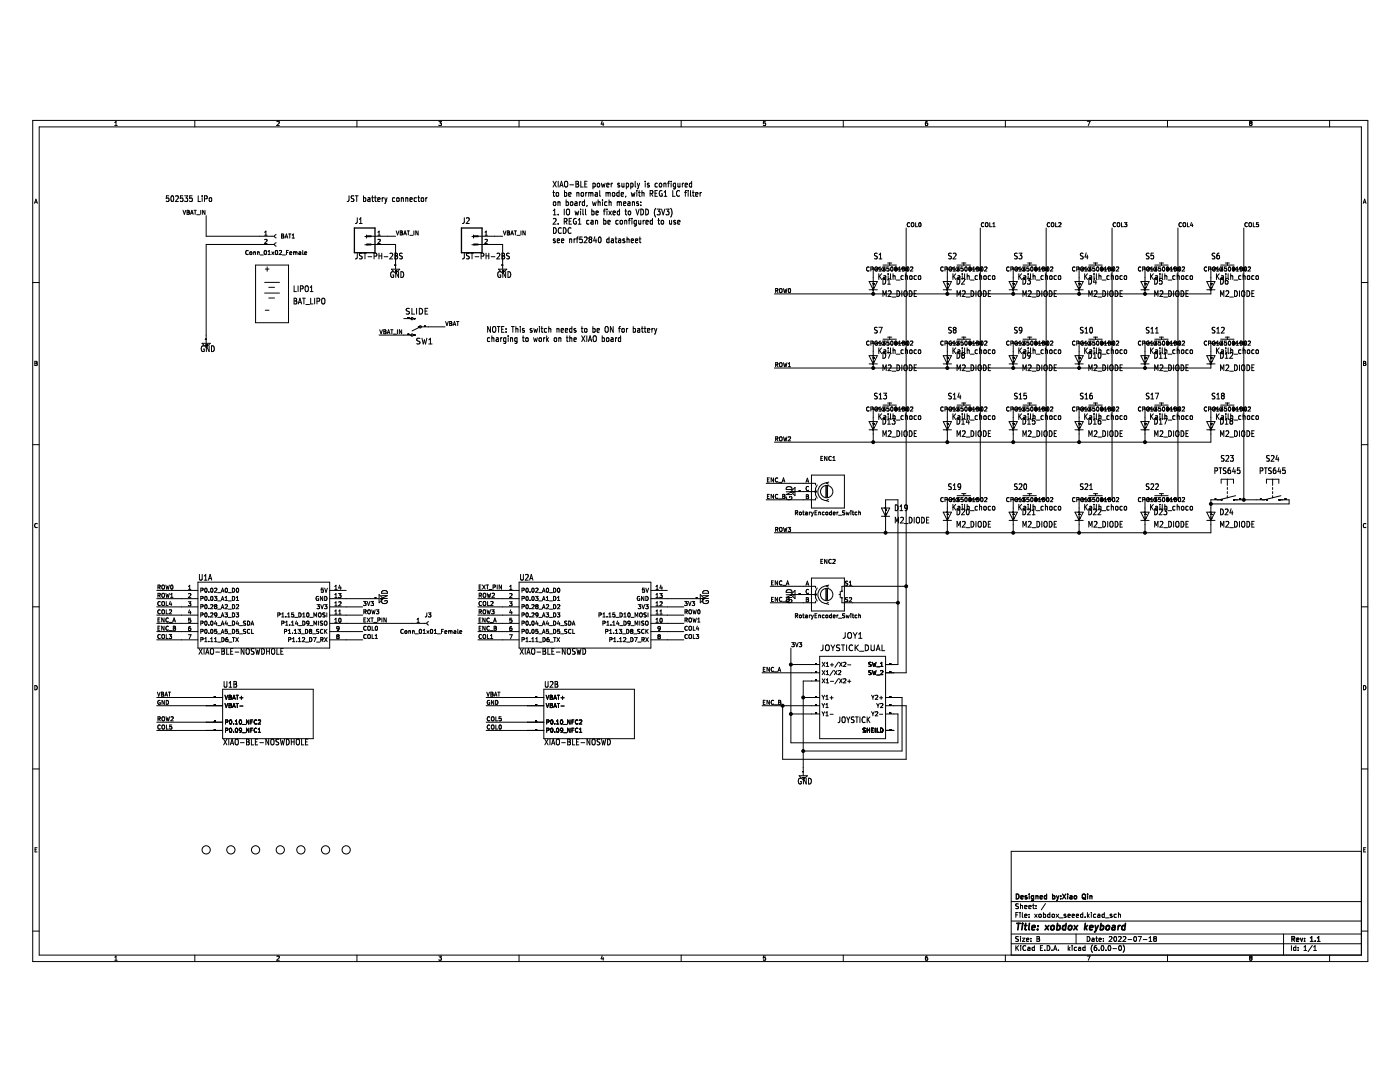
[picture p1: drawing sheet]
<svg xmlns="http://www.w3.org/2000/svg" width="279mm" height="216mm" viewBox="0 0 279 216" stroke-linecap="round" stroke-linejoin="round" font-family="sans-serif">
<path d="M.1 17.6h279.3v198.3h-279.3z" fill-rule="evenodd" fill="#fff" stroke="#fff" stroke-width=".2"/>
<g fill="none" stroke="#000" stroke-width=".2">
<path d="M6.5 24h266.5v167.9h-266.5zM7.8 25.3h263.9v165.3h-263.9zM22.9 25.1h.5M22.9 24.5l.3-.3v.9M33.7 39.1h-.5v.5h.4l.1 .5-.2 .1-.3-.1M34.2 39.1h.1a.66 .66 0 0 1 0 1.1 .86 .86 0 0 1-.1-1.1zM35 39.2l.4-.1 .2 .3-.6 .8h.6M36.5 39.1h-.5v.5h.4l.1 .5-.2 .1-.3-.1M36.9 39.1h.6l-.4 .4 .3 .1v.5l-.1 .1-.4-.1M38.3 39.1h-.4l-.1 .5h.5v.5l-.1 .1-.4-.1M38.9 24v1.3M39.6 39.1v1.1h.4"/>
<path d="M40.3 39.1v.1M40.3 39.4v.8M40.8 39.7l.5-.1v-.5h-.5v1.1M41.8 39.5l.3-.1 .2 .3v.3l-.2 .2-.4-.2zM55.3 24.3l.3-.1 .1 .3-.5 .6h.5M69.7 39.1l-.1 1-.3 .1M70.6 39.1l-.5 .1a.46 .46 0 0 0 .5 .6l-.1 .4h-.4M70.9 39.1h.6M71.2 39.1v1.1M71.2 24v1.3M72.5 39.5l.3-.1 .2 .3-.1 .5h-.4M72.5 39.1v1.1"/>
<path d="M73.4 39.5h.4v.7M73.8 39.7l-.4 .2 .1 .3h.3M74.2 39.4h.3M74.3 39.1v1l.2 .1M74.7 39.4h.4M74.9 39.1v1l.2 .1M75.4 39.8l.5-.1-.1-.2-.3-.1-.1 .2v.6h.4M76.3 39.4v.8M76.5 39.4l-.2 .3M76.8 39.4l.2 .8M77.2 39.4l-.2 .8M78.8 39.5l-.3-.1-.2 .3 .1 .5h.4"/>
<path d="M79.3 39.5l.2-.1 .2 .3v.3l-.2 .2-.3-.2zM80.1 39.6l.4-.1v.7M80.1 39.4v.8M81 39.6l.3-.1 .1 .7M81 39.4v.8M81.8 39.8l.5-.1-.1-.2-.2-.1-.2 .2 .1 .6h.3M83.1 39.5l-.3-.1-.1 .3v.5h.4M83.4 39.4h.4M83.5 39.1v1l.3 .1M84.1 39.5l.3-.1 .2 .3v.3l-.2 .2-.4-.2zM85 39.4v.8M85.3 39.4l-.3 .3"/>
<path d="M87.6 24.2h.5l-.3 .3 .3 .1v.4h-.5M103.6 24v1.3M110.3 38.4h.4M110.4 36.2l.6 1.1M110.5 38v1l.2 .2M111 36.2l-.6 1.1M111.1 38.5l.2-.1 .2 .2v.4l-.2 .2-.3-.2zM111.4 36.2v1.1M111.7 37.3l.4-1.1 .3 1.1M111.8 37h.5M112.7 38v1.2M112.7 38.5l.2-.1 .2 .2-.1 .5h-.3"/>
<path d="M112.8 36.2h.3l.2 .1v.6l-.2 .4-.4-.1v-.6zM113 39.9v1.1M113.5 38.8l.5-.1-.1-.2-.3-.1-.1 .2v.5h.4M113.7 36.9h.8M114.9 36.2h.4l.1 .2-.1 .3 .1 .1 .1 .3-.2 .2h-.4zM114.9 36.7h.4M115.1 38.5h.4v.7M115.1 38.4v.8M115.9 36.2v1.1h.5M116.1 38.5l.2-.1 .2 .2v.4l-.2 .2-.3-.2zM116.7 39.9v1.1M116.7 36.7h.3"/>
<path d="M116.9 38.4v.8M117.2 36.2h-.5v1.1h.5M117.2 38.4l-.3 .2M117.5 38.5l.3-.1 .1 .2M117.5 38.4v.8M117.9 38.6l.2-.2 .2 .1v.7M117.9 38.6v.6M118.3 36.6h.3l.2 .2-.1 .5h-.4M118.3 36.6v1.1M118.8 38.5h.4v.7M119.2 38.7l-.4 .2 .1 .3 .3-.1M119.3 36.6h.2l.2 .2v.3l-.2 .2-.3-.2z"/>
<path d="M119.4 39.9v1.1M119.7 38v1l.1 .2M120 36.6l.2 .7 .2-.5 .2 .5 .2-.7M120.2 24.2l-.2 .6h.5M120.2 39.9v.1M120.4 24.5v.6M120.9 38.5l.3-.1 .2 .2M120.9 38.4v.8M121.1 36.9l.4-.1v-.2h-.3l-.1 .1v.6h.4M121.4 38.6v.6M121.4 38.6l.1-.2 .2 .1 .1 .7M121.5 39.9v1.1"/>
<path d="M122 36.6v.7M122.2 36.6l-.2 .2M122.3 38.5l.2-.1 .2 .2v.4l-.2 .2-.3-.2zM123.6 38.5l-.3-.1-.2 .2 .1 .5h.4M123.6 38v1.2M123.6 36.6h-.2l-.1 .1v.2l.3 .1v.3h-.3M124 38.8l.4-.1v-.2l-.3-.1-.1 .2v.5h.4M124.1 36.6l.1 .7 .3-.1M124.5 36.6v.7M124.9 39.1l-.1 .2M125 36.6v1.1M125 36.6h.3l.2 .2-.1 .5h-.4"/>
<path d="M125.9 36.6v1.1M125.9 36.6h.3l.1 .2v.5h-.4M126 38.4l.2 .8 .1-.6 .2 .6 .2-.8M126.8 36.2v1l.1 .1M127.1 38v.1M127.1 38.4v.8M127.2 36.6l.2 .7M127.4 37.3l-.2 .4M127.4 38.4h.4M127.6 38v1l.2 .2M127.6 36.6l-.2 .7M128.1 38.5h.4v.7"/>
<path d="M128.1 38v1.2M128.8 36.2v.1M128.8 36.6v.7M129.6 36.6h-.3l-.1 .1v.2l.4 .1v.3h-.4M129.7 38.6h.5v-.5l-.5-.1v1.2M130 38.6l.3 .6M130.7 38.6h.3M131.2 36.6h-.3l-.2 .2 .1 .5h.4M131.2 38h-.5v1.2h.5M131.7 36.6h.2l.2 .2v.3l-.2 .2-.3-.2zM132.1 38.1a.52 .52 0 0 0-.5 .5 .52 .52 0 0 0 .5 .5l.1-.4h-.2M132.5 36.7l.4-.1v.7"/>
<path d="M132.5 36.6v.7M132.5 39.2h.6M132.5 38.4l.3-.4v1.2M133.2 36.6h.4M133.6 36.2l-.2 .1v1M133.9 36.2v.1M133.9 36.6v.7M134.3 38v1.2h.4M134.8 36.6h-.3l-.1 .2v.5h.4M134.8 36.6v.9l-.2 .2-.2-.1M135.3 36.6v.7l.4-.1M135.6 38.1a.56 .56 0 0 0-.6 .4 .56 .56 0 0 0 .3 .7l.3-.1"/>
<path d="M135.7 36.6v.7M135.9 24v1.3M136.2 36.6v.7M136.5 36.6l-.3 .2M136.6 38.4h.4M136.7 36.9l.5-.1-.1-.2h-.2l-.2 .1 .1 .6h.3M137 38l-.2 .2v1M137.3 38v.1M137.3 38.4v.8M137.8 38v1l.1 .2M138 36.6h-.2l-.2 .2 .1 .5h.3M138 36.2v1.1"/>
<path d="M138.2 38.4h.3M138.3 38v1l.2 .2M138.8 38.8l.5-.1-.1-.2-.2-.1-.2 .2 .1 .5h.3M139.7 38.4v.8M140 38.4l-.3 .2M152.8 24.2h-.4l-.1 .4h.4l.1 .4h-.5M168.3 24v1.3M185.1 24.2l-.3 .1-.1 .3v.4h.4M185.1 24.6l-.3-.1-.1 .2M185.1 24.6h.1M185.1 25h.1M185.1 24.6v.4"/>
<path d="M200.6 24v1.3M217 24.2h.6l-.4 .9M233 24v1.3M249.4 24.4l.1-.2 .4 .2M249.4 24.4l.1 .2M249.4 24.4h.1M249.5 24.6l-.1 .1 .1 .4 .4-.2-.2-.3M249.5 24.6h.2M249.9 24.4h.1M249.9 24.4l-.2 .2M265.4 24v1.3M6.5 56.4h1.3"/>
<path d="M6.9 40.6l.3-.9 .3 .9M7 40.3h.4M36.5 42l.3 .8 .3-.8M37.3 42l.5 .1-.2 .2 .2 .3-.2 .2h-.3zM37.3 42.3h.3M38 42.8l.3-.8 .3 .8M38.1 42.5h.4M38.7 42h.5M38.9 42v.8M39.3 42.8h.6M40.1 42v.8M40.9 42v.8l-.5-.8v.8"/>
<path d="M41.1 43v4.1h13.7M49.5 50.1a.36 .36 0 0 0-.5 .3 .36 .36 0 0 0 .5 .3M49.9 50.3l.4 .1-.2 .4-.2-.2zM50.6 50.3h.3l.1 .5M50.6 50.3v.5M51 52.9h6.6v11.5h-6.6zM51.4 50.3h.3v.5M51.4 50.3v.5M51.9 50.9h.7M52.8 50.1l.1-.1a.4 .4 0 0 1 .3 .4 .4 .4 0 0 1-.4 .4l-.1-.3zM52.8 56.3h3M52.8 58.5h3"/>
<path d="M52.8 46.9h.5M52.8 47.8h.3l.2 .2-.5 .6h.5M52.8 46.3l.3-.2v.8M52.9 53.7h.8M53.3 53.3v.8M53.5 50.8h.5M53.5 50.2l.2-.2v.8M53.6 59.5h1.2M53.6 57.3h1.2M54.2 50.3l.5 .5M54.7 50.3l-.5 .5M54.8 48.8h-13.7v19.7"/>
<path d="M55 50.1l.1-.1a.44 .44 0 0 1 .3 .4 .44 .44 0 0 1-.3 .4l-.2-.3zM55 50.7l.1 .1M55.1 48.5a.33 .33 0 0 0-.3 .3 .33 .33 0 0 0 .3 .3M55.1 46.8a.33 .33 0 0 0-.3 .3 .33 .33 0 0 0 .3 .4M55.7 50.1l.3-.1 .2 .2-.5 .6h.5M56.2 46.7l.4 .1-.1 .3 .2 .3-.2 .1h-.3zM56.2 47.1h.3M56.3 50.9h.7M56.9 47.5l.3-.8 .2 .8M57 47.3h.4M57.2 50.4h.2M57.6 50h-.4v.8"/>
<path d="M57.6 46.7h.5M57.8 46.7v.8M57.8 50.5l.4-.1v-.1l-.4 .1 .1 .4h.3M58.3 47.5h.5M58.3 46.9l.2-.2v.8M58.6 50.3h.2l.1 .1M58.6 50.3v.5M58.7 57v1.2h.5M58.7 59.5h.3l.2 .2-.2 .4 .2 .1 .1 .2-.2 .3h-.4zM58.9 50.4l.3-.1 .1 .5M58.9 50.4v.4M59.5 57v1.2"/>
<path d="M59.7 50.3h.3v.5M60 57.6h.4v-.5l-.4-.1v1.2M60 50.4l-.4 .2 .2 .2h.2M60.4 59.5h.5M60.4 50l.1 .8M60.7 59.5v1.2M60.8 50.5l.4-.1v-.1l-.4 .1v.4h.4M61 57.1l.3-.1 .2 .2v.6l-.2 .4-.4-.2v-.6zM61.9 58.2h.6M61.9 57.4l.3-.4v1.2M62 59.5v1.2h.5M62.8 59.5v1.2"/>
<path d="M64.3 59.6l.3-.1 .2 .2v.6l-.2 .4-.4-.2v-.6zM71.3 43.4v1l-.4 .2M71.3 50.5v1l-.4 .2M71.7 44.6h.6M71.7 43.8l.3-.4v1.2M72.3 50.6h-.5a.46 .46 0 0 0 .4 .6v.4h-.5M72.6 50.5h.5M72.8 47.2h.6M72.8 48.8h.6M72.8 50.5v1.2M73.1 46.9v.6M73.4 51.2h.8"/>
<path d="M74 47.1h4.9M74 48.8h4.9v4.9M74.7 51.1l.5-.1-.1-.4-.4-.1v1.2M75.4 46.9h.5M75.4 46.3l.3-.2v.8M75.4 47.8h.3l.2 .2-.5 .6h.5M75.6 50.5v1.2M75.6 51.1h.6M76.2 50.5v1.2M76.7 51.2h.7M77 40.2l-.2 .4M77.8 50.6l.4-.1 .2 .3-.6 .9h.6"/>
<path d="M78.1 53.7h1.7l-.9 .8zM78.5 54.3a.52 .52 0 0 0-.5 .5 .52 .52 0 0 0 .5 .5l.1-.4h-.2M78.8 52.9h.1M78.8 50.5h.3l.2 .2-.2 .4 .2 .1 .1 .2-.2 .3h-.4zM78.8 51.1h.3M78.9 54.1h.1M79.1 46.1l.2 .8 .3-.8M79.5 54.2v1.2l-.5-1.2v1.2M79.9 46.1l.4 .1-.2 .3 .2 .2-.1 .2h-.3zM79.9 46.5h.2M80 54.2a.58 .58 0 0 1 .6 .6 .58 .58 0 0 1-.6 .6zM80.3 50.6h-.5a.46 .46 0 0 0 .4 .6v.4h-.5"/>
<path d="M80.6 46.9l.2-.8 .3 .8M80.6 46.6h.4M81.3 46.1h.4M81.5 46.1v.8M81.8 47h.6M82.6 46.1v.8M83.4 46.1v.8l-.4-.8v.8M92.7 43.4l-.1 1-.3 .2M92.7 50.5l-.1 1-.3 .2M93.1 43.6l.4-.2 .1 .4-.6 .8h.6M93.6 50.6h-.5a.46 .46 0 0 0 .5 .6v.4h-.5M93.9 50.5h.6"/>
<path d="M94.2 47.2h.6M94.2 48.8h.6M94.2 50.5v1.2M94.5 46.9v.6M94.8 51.2h.8M95.4 47.1h4.9M95.4 48.8h4.9v4.9M96 51.1l.5-.1v-.4l-.5-.1v1.2M96.8 46.9h.5M96.8 47.8h.3l.2 .2-.5 .6h.5M96.8 46.3l.2-.2v.8M97 51.1h.6"/>
<path d="M97 50.5v1.2M97.6 50.5v1.2M98 51.2h.8M99.2 50.6l.4-.1 .1 .3-.6 .9h.6M99.5 53.7h1.6l-.8 .8zM99.9 54.3a.52 .52 0 0 0-.6 .5 .52 .52 0 0 0 .6 .5v-.4h-.2M100.1 52.9h.1M100.2 50.5h.3l.2 .2-.2 .4 .2 .1v.2l-.2 .3h-.3zM100.2 51.1h.3M100.3 54.1h.1M100.4 46.1l.3 .8 .3-.8M100.9 54.2v1.2l-.5-1.2v1.2"/>
<path d="M101.2 46.1l.5 .1-.2 .3 .2 .2-.1 .2h-.4zM101.2 46.5h.3M101.4 54.2a.58 .58 0 0 1 .5 .6 .58 .58 0 0 1-.5 .6zM101.7 50.6h-.6a.46 .46 0 0 0 .5 .6v.4h-.5M101.9 46.9l.3-.8 .3 .8M102 46.6h.4M102.6 46.1h.5M102.9 46.1v.8M103.2 47h.6M104 46.1v.8M104.8 46.1v.8l-.4-.8v.8M110.4 42.1l.3-.4v1.2"/>
<path d="M110.4 43.7l.4-.1 .2 .3-.6 .8h.6M110.4 42.9h.6M110.5 45.4a.58 .58 0 0 1 .5 .6 .58 .58 0 0 1-.5 .6zM110.5 40.3h.2l.2 .2v.3l-.2 .2-.3-.2zM110.8 47.7h-.2l-.2 .1 .1 .2 .3 .1v.3h-.4M111.2 48l.5-.1-.1-.2h-.2l-.2 .1 .1 .6h.3M111.4 40.4l.3-.1 .1 .7M111.4 40.3v.7M111.4 42.8v.1M111.4 44.6v.1M112 45.5a.56 .56 0 0 0-.7 .4 .56 .56 0 0 0 .4 .7l.3-.1M112.1 48l.4-.1v-.2h-.3l-.1 .1v.6h.4"/>
<path d="M112.4 45.4a.58 .58 0 0 1 .6 .6 .58 .58 0 0 1-.6 .6zM112.6 44.2l.5-.1v-.5h-.5v1.1M112.6 41.7v1.2M112.8 44.2l.4 .5M113 40.3h.3l.1 .2v.5h-.4M113.2 41.8l.2-.1 .2 .2 .1 .6-.3 .4-.3-.2-.1-.6zM113.6 44.1h.3M113.7 47.8l.4-.1v.7M113.7 47.7v.7M113.9 40.3h.2l.2 .2v.3l-.2 .2-.3-.2zM114 45.5h-.1a.56 .56 0 0 0-.6 .4 .56 .56 0 0 0 .4 .7l.3-.1M114.1 43.6h-.5v1.1h.5"/>
<path d="M114.6 47.7v.7M114.8 40.3h.3l.1 .7M114.8 42.1l.1 .8 .2-.6 .2 .6 .2-.8M114.8 47.7l-.2 .2M115 43.6a.52 .52 0 0 0-.6 .6 .52 .52 0 0 0 .6 .5v-.5h-.2M115 47.7h.4M115.2 40.5l-.5 .3 .1 .2h.4M115.4 47.3l-.2 .1v1M115.4 44.7h.6M115.4 43.9l.3-.3v1.1M115.6 40.3v.7M115.9 41.7v.1"/>
<path d="M115.9 42.1v.8M115.9 40.3l-.3 .2M116.2 47.3h-.5v.5h.4l.1 .5-.1 .1-.4-.1M116.3 41.7v1l.2 .2M116.6 47.4l.4-.1 .2 .3-.6 .8h.6M116.7 40.3h-.3l-.2 .2 .1 .5h.4M116.8 41.7v1l.2 .2M117.2 41l-.1 .2M117.5 44h-.2l-.2 .2 .1 .5h.3M117.7 47.8l-.2-.2 .2-.3 .4 .2-.2 .3M117.7 47.8l-.2 .2 .2 .4 .4-.2-.2-.4M117.7 47.8h.2"/>
<path d="M118 44h.3l.1 .7M118.1 42.2l.3-.1 .2 .2-.1 .5h-.4M118.1 41.7v1.2M118.2 40.3l.2 .7 .2-.5 .2 .5 .2-.7M118.4 44.2l-.5 .3 .2 .2h.3M118.7 47.2l-.2 .8h.6M118.8 44.1l.4-.1 .1 .7M118.8 44v.7M118.9 42.5l.5-.1v-.2l-.3-.1-.2 .2 .1 .5h.4M118.9 47.7v.7M119.4 40.4l.3-.1 .1 .7M119.5 47.3h.1a.66 .66 0 0 1 0 1.1 .86 .86 0 0 1-.1-1.1z"/>
<path d="M120.2 40.3v.7M120.4 42.1h.4M120.5 44h.3l.1 .2v.5h-.4M120.5 43.6v1.1M120.8 41.7l-.2 .2v1M121.1 41.7v.1M121.1 42.1v.8M121.1 40.3h-.2l-.2 .2 .1 .5h.3M121.3 44.3l.5-.1-.1-.2h-.2l-.2 .1 .1 .6h.3M121.5 42.1l.5 .8M121.5 47.7h-.2l-.2 .2 .1 .5h.3M121.5 47.3v1.1"/>
<path d="M121.5 40.4l.4-.1 .1 .7M122 42.1l-.5 .8M122 47.7h.4v.7M122.3 42.5l.5-.1v-.2l-.3-.1-.2 .2 .1 .5h.4M122.4 47.9l-.4 .3 .1 .2h.3M122.8 47.7h.3M122.9 47.3v1l.2 .1M123.2 40.4l.3-.1 .1 .1M123.2 40.3v.7M123.4 44h-.3l-.2 .2 .1 .5h.4M123.5 47.7h.3l.1 .7M123.6 40.4l.1-.1h.3v.7"/>
<path d="M123.6 40.4v.6M123.6 42.2l-.2-.1-.2 .2 .1 .5h.3M123.6 41.7v1.2M123.8 44h.3l.2 .2v.3l-.2 .2-.4-.2zM123.9 47.9l-.5 .3 .2 .2h.3M124.4 40.6l.5-.1v-.2h-.3l-.2 .1 .1 .6h.4M124.7 47.7h-.3l-.1 .1v.2l.4 .1v.3h-.4M124.7 44.1l.3-.1 .1 .7M124.7 44v.7M124.7 42.1h.4M124.9 41.7v1l.2 .2M125.1 47.8l.4-.1 .1 .7"/>
<path d="M125.1 47.3v1.1M125.3 40.3h.4v.7M125.4 44h.4M125.5 42.2l.2-.1 .2 .2v.4l-.2 .2-.3-.2zM125.7 40.5l-.4 .3 .1 .2h.3M125.8 43.6l-.2 .1v1M126 48l.4-.1v-.2h-.3l-.1 .1v.6h.4M126.1 43.6v.1M126.1 44v.7M126.2 40.4l.4-.1v.7M126.2 40.3v.7M126.8 48l.5-.1-.1-.2h-.2l-.2 .1 .1 .6h.3"/>
<path d="M126.9 41.7l.3 1.2 .4-1.2M127 44h-.3l-.2 .2 .1 .5h.4M127 44v.9l-.2 .2h-.2M127.4 40.3h-.2l-.2 .1 .1 .2 .3 .1v.3h-.4M127.5 44v.7l.4-.1M127.6 47.7h.3M127.7 47.3v1l.2 .1M127.9 40.3v.1M127.9 40.9v.1M127.9 41.7a.58 .58 0 0 1 .5 .6 .58 .58 0 0 1-.5 .6zM127.9 44v.7M128.3 44v.7"/>
<path d="M128.6 44l-.3 .2M128.9 41.7a.58 .58 0 0 1 .5 .6 .58 .58 0 0 1-.5 .6zM128.9 44.3l.5-.1-.1-.2h-.3l-.1 .1 .1 .6h.3M130.2 44h-.3l-.2 .2 .1 .5h.4M130.2 43.6v1.1M130.9 41.6a1.5 1.5 0 0 0 0 1.7M131.1 41.7h.6l-.3 .5 .3 .1v.5l-.1 .1-.5-.1M131.3 44h.4M131.4 43.6v1l.3 .1M132 44h.3l.1 .2v.3l-.1 .2-.4-.2zM132 41.7l.4 1.2 .3-1.2M132.9 41.7h.6l-.3 .5 .3 .1v.5l-.2 .1-.4-.1"/>
<path d="M133.6 44l.1 .7 .3-.1M133.8 41.6a1.5 1.5 0 0 1 0 1.7M134 44v.7M134.8 44h-.2l-.2 .1 .1 .2 .3 .1v.3h-.4M135.2 44.3l.5-.1v-.2h-.3l-.2 .1 .1 .6h.4M154.8 58h.4v-.3l-.4-.1v.8M155 58l.3 .4M155.6 57.7l.1-.1 .4 .1-.1 .6h-.4zM156.4 57.6l.2 .8 .1-.6 .2 .6 .2-.8M157.4 57.7l.1-.1a.37 .37 0 0 1 .3 .4 .37 .37 0 0 1-.4 .3zM157.4 58.3h.1M173.4 56.2h1.7l-.8 1.6z"/>
<path d="M173.4 57.8h1.7M173.4 53.3a.36 .36 0 0 0-.5 .4 .36 .36 0 0 0 .5 .3M173.8 53.7h.4v-.4h-.4v.8M174.1 56.2h.1M174.1 57.8h.1M174.3 57.4h.1M174.3 56.6h.1M175.1 53.3a.37 .37 0 0 0-.5 .4 .37 .37 0 0 0 .5 .3v-.3M175.1 50.6h-.5a.46 .46 0 0 0 .4 .6v.4h-.5M175.1 53.5h.1M175.4 54.6v1.2M175.4 54.1h.5"/>
<path d="M175.4 53.5l.2-.2v.8M175.4 51.7h.6M175.4 50.8l.3-.3v1.2M175.5 55.1l.4 .7M175.9 53.7h-1.6v4.9M175.9 54.6l-.5 .7M176.1 53.3h.6l-.3 .3 .2 .1v.3h-.5M176.2 55.5a.58 .58 0 0 1 .6 .6 .58 .58 0 0 1-.6 .6zM176.2 59.2v-1.2l.3 .8 .4-.8v1.2M176.2 52.9h2.7M176.3 53.7h.1M176.4 55.1h.3l.1 .7"/>
<path d="M176.8 55.3l-.5 .2 .2 .3 .3-.1M177.1 56.7h.6M177.1 55.9l.3-.4v1.2M177.1 52.5h.9M177.2 54.6v.1M177.2 55v.8M177.3 58.1l.4-.1 .1 .3-.6 .9h.6M177.4 53.3h-.4v.4l.4-.1v.4h-.4M177.6 52.5v.4M177.7 54.6v1l.2 .2M177.8 53.3h.1a.4 .4 0 0 1 .3 .4 .4 .4 0 0 1-.3 .3l-.1-.2zM178 59.3h.8"/>
<path d="M178.2 55.1h.4v.7M178.2 54.6v1.2M178.6 53.3h.1a.4 .4 0 0 1 .3 .4 .4 .4 0 0 1-.3 .3l-.2-.2zM178.8 53.7h.1M178.9 55.9h.7M179 58a.58 .58 0 0 1 .6 .6 .58 .58 0 0 1-.6 .6zM179.2 53.7h1.6M179.3 53.5l.3-.2v.8M179.3 54.1h.5M180 58v1.2M180 53.5h.1M180.1 53.3a.42 .42 0 0 1 .5 .4 .42 .42 0 0 1-.5 .4z"/>
<path d="M180.3 55.1l-.3-.1-.2 .2 .1 .5h.4M180.5 58.1l.3-.1 .2 .2 .1 .6-.3 .4-.4-.2v-.6zM180.7 55.1h.4v.7M180.7 54.6v1.2M180.8 45.5v88.7h-4.1M181 53.3h.1a.4 .4 0 0 1 .3 .4 .4 .4 0 0 1-.4 .3l-.1-.2zM181.5 58a.58 .58 0 0 1 .5 .6 .58 .58 0 0 1-.5 .6zM181.5 44.5a.36 .36 0 0 0-.5 .3 .36 .36 0 0 0 .5 .4M181.6 55.1l.3-.1 .1 .2v.4l-.1 .2-.4-.2zM181.7 53.3h.3l.2 .2-.5 .6h.5M182.4 58.6h.4M182.7 44.4v.8h.4"/>
<path d="M182.9 55.1l-.3-.1-.2 .2 .1 .5h.4M182.9 58h-.5v1.2h.5M183.3 55.1l.3-.1 .2 .2v.4l-.2 .2-.3-.2zM183.4 44.5l.1-.1a.37 .37 0 0 1 .3 .4 .37 .37 0 0 1-.4 .4zM188.2 53.3a.36 .36 0 0 0-.5 .4 .36 .36 0 0 0 .5 .3M188.2 56.2h1.7l-.8 1.6zM188.2 57.8h1.7M188.6 53.7h.4v-.4h-.4v.8M188.9 56.2h.1M188.9 57.8h.1M189.1 57.4h.1M189.1 56.6h.1"/>
<path d="M189.8 53.3a.37 .37 0 0 0-.4 .4 .37 .37 0 0 0 .5 .3v-.3M189.9 50.6h-.5a.46 .46 0 0 0 .4 .6v.4h-.5M189.9 53.5h.1M190.2 54.6v1.2M190.2 53.5l.2-.2v.8M190.2 54.1h.5M190.2 50.6l.4-.1 .2 .3-.6 .9h.6M190.3 55.1l.4 .7M190.7 53.7h-1.6v4.9M190.7 54.6l-.5 .7M190.9 53.3h.5l-.2 .3h.2M191 55.5a.58 .58 0 0 1 .6 .6 .58 .58 0 0 1-.6 .6z"/>
<path d="M191 59.2v-1.2l.3 .8 .4-.8v1.2M191 52.9h2.7M191.1 53.7h.1M191.2 55.1h.3l.1 .7M191.4 53.6v.1M191.4 53.7v.3h-.5M191.6 55.3l-.5 .2 .1 .3 .4-.1M191.9 55.7l.4-.2 .2 .4-.6 .8h.6M191.9 52.5h.9M192 54.6v.1M192 55v.8M192.1 58.1l.3-.1 .2 .3-.6 .9h.6"/>
<path d="M192.2 53.3h-.4v.4l.4-.1v.4h-.4M192.3 52.5v.4M192.5 54.6v1l.1 .2M192.6 53.3h.1a.4 .4 0 0 1 .3 .4 .4 .4 0 0 1-.3 .3l-.2-.2zM192.8 59.3h.8M193 54.6v1.2M193 55.1h.4v.7M193.4 53.3h.1a.4 .4 0 0 1 .3 .4 .4 .4 0 0 1-.4 .3l-.1-.2zM193.6 53.7h.1M193.7 55.9h.7M193.8 58a.58 .58 0 0 1 .6 .6 .58 .58 0 0 1-.6 .6zM194 53.7h1.6"/>
<path d="M194.1 53.5l.2-.2v.8M194.1 54.1h.5M194.8 58v1.2M194.8 53.5h.1M194.9 53.3a.42 .42 0 0 1 .5 .4 .42 .42 0 0 1-.5 .4zM195.1 55.1l-.3-.1-.2 .2 .1 .5h.4M195.3 58.1l.3-.1 .2 .2v.6l-.2 .4-.4-.2v-.6zM195.5 54.6v1.2M195.5 55.1h.4v.7M195.6 45.5v54.2h-1.6M195.8 53.3h.1a.4 .4 0 0 1 .3 .4 .4 .4 0 0 1-.4 .3l-.1-.2zM196.3 58a.58 .58 0 0 1 .5 .6 .58 .58 0 0 1-.5 .6z"/>
<path d="M196.3 44.5a.36 .36 0 0 0-.5 .3 .36 .36 0 0 0 .5 .4M196.4 55.1l.3-.1 .1 .2v.4l-.1 .2-.4-.2zM196.5 53.3h.3l.2 .2-.5 .6h.5M197.2 58.6h.4M197.5 44.4v.8h.4M197.7 55.1l-.3-.1-.2 .2 .1 .5h.4M197.7 58h-.5v1.2h.5M198.1 55.1l.3-.1 .2 .2v.4l-.2 .2-.4-.2zM198.1 44.7l.3-.3v.8M198.1 45.2h.5M201.4 53.3a.36 .36 0 0 0-.5 .4 .36 .36 0 0 0 .5 .3M201.4 56.2h1.6l-.8 1.6z"/>
<path d="M201.4 57.8h1.6M201.7 53.7h.4l.1-.4h-.5v.8M202 56.2h.1M202 57.8h.1M202.2 57.4h.1M202.2 56.6h.1M203 53.3a.37 .37 0 0 0-.5 .4 .37 .37 0 0 0 .5 .3v-.3M203 50.6h-.5a.46 .46 0 0 0 .5 .6l-.1 .4h-.4M203 53.5h.1M203.3 54.6v1.2M203.3 50.5h.6l-.3 .5 .3 .1v.5l-.1 .1-.5-.1M203.3 53.5l.3-.2v.8"/>
<path d="M203.3 54.1h.5M203.5 55.1l.4 .7M203.9 53.7h-1.7v4.9M203.9 54.6l-.6 .7M204.1 53.3h.5l-.3 .3 .3 .1v.3h-.5M204.1 55.5a.58 .58 0 0 1 .6 .6 .58 .58 0 0 1-.6 .6zM204.1 59.2v-1.2l.4 .8 .3-.8v1.2M204.2 52.9h2.6M204.2 53.7h.1M204.3 55.1h.4v.7M204.7 55.3l-.4 .2 .1 .3 .3-.1M205 55.5h.6l-.3 .5 .3 .1v.5l-.1 .1-.5-.1"/>
<path d="M205.1 52.5h.8M205.2 54.6v.1M205.2 55v.8M205.2 58.1l.4-.1 .2 .3-.6 .9h.6M205.3 53.3h-.4v.4l.4-.1v.4h-.4M205.5 52.5v.4M205.7 54.6v1l.1 .2M205.8 53.3h.1a.4 .4 0 0 1 .3 .4 .4 .4 0 0 1-.4 .3l-.1-.2zM206 59.3h.7M206.2 55.1h.3l.1 .7M206.2 54.6v1.2M206.6 53.3h.1a.4 .4 0 0 1 .3 .4 .4 .4 0 0 1-.4 .3l-.1-.2z"/>
<path d="M206.8 53.7h.1M206.8 55.9h.8M206.9 58a.58 .58 0 0 1 .6 .6 .58 .58 0 0 1-.6 .6zM207.1 53.7h1.7M207.3 53.5l.2-.2v.8M207.3 54.1h.4M207.9 58v1.2M208 53.5h.1M208.1 53.3a.42 .42 0 0 1 .5 .4 .42 .42 0 0 1-.5 .4zM208.2 55.1l-.3-.1-.1 .2v.5h.4M208.5 58.1l.3-.1 .1 .2 .1 .6-.2 .4-.4-.2-.1-.6zM208.6 55.1h.4l.1 .7"/>
<path d="M208.6 54.6v1.2M208.8 45.5v54.2h-1.7M208.9 53.3h.2a.4 .4 0 0 1 .3 .4 .4 .4 0 0 1-.4 .3l-.1-.2zM209.4 58a.58 .58 0 0 1 .6 .6 .58 .58 0 0 1-.6 .6zM209.5 44.5a.36 .36 0 0 0-.5 .3 .36 .36 0 0 0 .5 .4M209.6 55.1l.2-.1 .2 .2v.4l-.2 .2-.3-.2zM209.6 53.3h.4l.1 .2-.5 .6h.5M210.4 58.6h.3M210.7 44.4v.8h.4M210.8 55.1l-.3-.1-.1 .2 .1 .5h.3M210.9 58h-.5v1.2h.5M211.3 55.1l.2-.1 .2 .2v.4l-.2 .2-.3-.2z"/>
<path d="M211.3 44.5l.3-.1 .1 .3-.4 .5h.4M214.5 53.3a.36 .36 0 0 0-.5 .4 .36 .36 0 0 0 .5 .3M214.5 56.2h1.7l-.8 1.6zM214.5 57.8h1.7M214.9 53.7h.4v-.4h-.4v.8M215.2 56.2h.1M215.2 57.8h.1M215.4 57.4h.1M215.4 56.6h.1M216.1 53.3a.37 .37 0 0 0-.4 .4 .37 .37 0 0 0 .5 .3v-.3M216.2 50.6h-.5a.46 .46 0 0 0 .4 .6v.4h-.5M216.2 53.5h.1"/>
<path d="M216.5 54.6v1.2M216.5 54.1h.5M216.5 53.5l.2-.2v.8M216.6 55.1l.4 .7M216.8 50.5l-.3 .8h.6M217 53.7h-1.6v4.9M217 50.9v.8M217 54.6l-.5 .7M217.2 53.3h.5l-.2 .3h.2M217.3 55.5a.58 .58 0 0 1 .6 .6 .58 .58 0 0 1-.6 .6zM217.3 59.2v-1.2l.3 .8 .3-.8v1.2M217.3 52.9h2.7"/>
<path d="M217.4 53.7h.1M217.5 55.1h.3l.1 .7M217.7 53.6v.1M217.7 53.7v.3h-.5M217.9 55.3l-.5 .2 .1 .3 .4-.1M218.1 53.6h.4v.3l-.1 .2-.3-.1M218.1 53.6v.1M218.2 52.5h.9M218.3 54.6v.1M218.3 55v.8M218.4 58.1l.3-.1 .2 .3-.6 .9h.6M218.5 55.5l-.3 .8h.6"/>
<path d="M218.5 53.3h-.4v.4M218.6 52.5v.4M218.7 55.9v.8M218.8 54.6v1l.1 .2M218.9 53.3h.1a.4 .4 0 0 1 .3 .4 .4 .4 0 0 1-.3 .3l-.2-.2zM219.1 59.3h.8M219.3 54.6v1.2M219.3 55.1h.4v.7M219.7 53.3h.1a.4 .4 0 0 1 .3 .4 .4 .4 0 0 1-.4 .3l-.1-.2zM219.9 53.7h.1M220 55.9h.7M220.1 58a.58 .58 0 0 1 .6 .6 .58 .58 0 0 1-.6 .6z"/>
<path d="M220.3 53.7h1.6M220.4 54.1h.5M220.4 53.5l.2-.2v.8M221.1 58v1.2M221.1 53.5h.1M221.2 53.3a.42 .42 0 0 1 .5 .4 .42 .42 0 0 1-.5 .4zM221.4 55.1l-.3-.1-.2 .2 .1 .5h.4M221.6 58.1l.3-.1 .2 .2v.6l-.2 .4-.4-.2v-.6zM221.8 55.1h.4v.7M221.8 54.6v1.2M221.9 45.5v54.2h-1.6M222.1 53.3h.1a.4 .4 0 0 1 .3 .4 .4 .4 0 0 1-.4 .3l-.1-.2z"/>
<path d="M222.6 58a.58 .58 0 0 1 .5 .6 .58 .58 0 0 1-.5 .6zM222.6 44.5a.36 .36 0 0 0-.5 .3 .36 .36 0 0 0 .5 .4M222.7 55.1l.2-.1 .2 .2v.4l-.2 .2-.3-.2zM222.8 53.3h.3l.2 .2-.5 .6h.5M223.5 58.6h.4M223.8 44.4v.8h.4M224 55.1l-.3-.1-.2 .2 .1 .5h.4M224 58h-.5v1.2h.5M224.4 44.4h.5l-.3 .3 .3 .1v.4h-.5M224.4 55.1l.3-.1 .2 .2v.4l-.2 .2-.4-.2zM227.7 56.2h1.6l-.8 1.6zM227.7 57.8h1.6"/>
<path d="M227.7 53.3a.36 .36 0 0 0-.5 .4 .36 .36 0 0 0 .5 .3M228 53.7h.4l.1-.4h-.5v.8M228.3 56.2h.1M228.3 57.8h.1M228.5 57.4h.1M228.5 56.6h.1M229.3 53.3a.37 .37 0 0 0-.5 .4 .37 .37 0 0 0 .5 .3v-.3M229.3 50.6h-.5a.46 .46 0 0 0 .5 .6l-.1 .4h-.4M229.3 53.5h.1M229.6 54.6v1.2M229.6 54.1h.5M229.6 53.5l.3-.2v.8"/>
<path d="M229.8 55.1l.4 .7M230.2 53.7h-1.7v4.9M230.2 54.6l-.6 .7M230.2 50.5h-.5v.6l.5-.1v.6l-.1 .1-.4-.1M230.4 53.3h.5l-.3 .3 .3 .1v.3h-.5M230.4 55.5a.58 .58 0 0 1 .6 .6 .58 .58 0 0 1-.6 .6zM230.4 59.2v-1.2l.4 .8 .3-.8v1.2M230.5 52.9h2.6M230.5 53.7h.1M230.6 55.1h.4v.7M231 55.3l-.4 .2 .1 .3 .3-.1M231.4 52.5h.8"/>
<path d="M231.5 54.6v.1M231.5 55v.8M231.5 58.1l.4-.1 .2 .3-.6 .9h.6M231.6 53.3h-.4v.4l.4-.1v.4h-.4M231.8 52.5v.4M231.9 55.5h-.5v.6l.4-.1 .1 .6-.2 .1-.3-.1M232 54.6v1l.1 .2M232.1 53.3h.1a.4 .4 0 0 1 .3 .4 .4 .4 0 0 1-.4 .3l-.1-.2zM232.3 59.3h.7M232.5 55.1h.3l.1 .7M232.5 54.6v1.2M232.9 53.3h.1a.4 .4 0 0 1 .3 .4 .4 .4 0 0 1-.4 .3l-.1-.2z"/>
<path d="M233.1 53.7h.1M233.1 55.9h.8M233.2 58a.58 .58 0 0 1 .6 .6 .58 .58 0 0 1-.6 .6zM233.4 53.7h1.7M233.6 54.1h.4M233.6 53.5l.2-.2v.8M234.2 58v1.2M234.3 53.5h.1M234.4 53.3a.42 .42 0 0 1 .5 .4 .42 .42 0 0 1-.5 .4zM234.5 55.1l-.3-.1-.2 .2 .1 .5h.4M234.8 58.1l.3-.1 .1 .2 .1 .6-.2 .4-.4-.2-.1-.6zM234.9 55.1h.4l.1 .7"/>
<path d="M234.9 54.6v1.2M235.1 45.5v54.2h-1.7M235.2 53.3h.2a.4 .4 0 0 1 .2 .4 .4 .4 0 0 1-.3 .3l-.1-.2zM235.7 58a.58 .58 0 0 1 .6 .6 .58 .58 0 0 1-.6 .6zM235.8 44.5a.36 .36 0 0 0-.5 .3 .36 .36 0 0 0 .5 .4M235.9 55.1l.2-.1 .2 .2v.4l-.2 .2-.3-.2zM235.9 53.3h.4l.1 .2-.5 .6h.5M236.2 44.5h.4v.5l-.2 .2-.3-.1zM236.7 58.6h.3M237 44.4v.8h.4M237.1 55.1l-.3-.1-.1 .2v.5h.4M237.1 58h-.4v1.2h.4"/>
<path d="M237.6 55.1l.2-.1 .2 .2v.4l-.2 .2-.3-.2zM237.8 44.4l-.2 .6h.5M238 44.7v.5M240.8 56.2h1.7l-.8 1.6zM240.8 57.8h1.7M240.8 53.3a.36 .36 0 0 0-.5 .4 .36 .36 0 0 0 .5 .3M241.2 53.7h.4v-.4h-.4v.8M241.5 56.2h.1M241.5 57.8h.1M241.7 57.4h.1M241.7 56.6h.1M242.4 53.3a.37 .37 0 0 0-.4 .4 .37 .37 0 0 0 .5 .3v-.3"/>
<path d="M242.5 50.6h-.6a.46 .46 0 0 0 .5 .6v.4h-.5M242.5 53.5h.1M242.8 54.6v1.2M242.8 54.1h.5M242.8 53.5l.2-.2v.8M242.9 55.1l.4 .7M243.3 53.7h-1.6v4.9h-87.2M243.3 50.5l-.3 .1-.1 .2-.1 .6 .2 .3 .3-.1v-.6h-.3l-.2 .2M243.3 54.6l-.5 .7M243.5 53.3h.5l-.2 .3 .2 .1v.3h-.5M243.6 55.5a.58 .58 0 0 1 .6 .6 .58 .58 0 0 1-.6 .6zM243.6 59.2v-1.2l.3 .8 .3-.8v1.2"/>
<path d="M243.6 52.9h2.7M243.7 53.7h.1M243.7 55.1h.4l.1 .7M244.2 55.3l-.5 .2 .1 .3 .4-.1M244.4 53.6h.3l.1 .3-.1 .2-.3-.1M244.4 53.6v.1M244.5 52.5h.9M244.6 54.6v.1M244.6 55v.8M244.7 58.1l.3-.1 .2 .3-.6 .9h.6M244.8 53.3h-.4v.4M244.9 52.5v.4"/>
<path d="M245 55.5l-.3 .1-.1 .2-.1 .7 .2 .2 .3-.1v-.6h-.3l-.2 .2M245.1 54.6v1l.1 .2M245.2 53.3h.1a.4 .4 0 0 1 .3 .4 .4 .4 0 0 1-.3 .3l-.2-.2zM245.4 59.3h.8M245.6 55.1h.4v.7M245.6 54.6v1.2M246 53.3h.1a.4 .4 0 0 1 .3 .4 .4 .4 0 0 1-.4 .3l-.1-.2zM246.2 53.7h.1M246.3 55.9h.7M246.4 58a.58 .58 0 0 1 .6 .6 .58 .58 0 0 1-.6 .6zM246.6 53.7h1.6M246.7 54.1h.5"/>
<path d="M246.7 53.5l.2-.2v.8M247.4 58v1.2M247.4 53.5h.1M247.5 53.3a.42 .42 0 0 1 .5 .4 .42 .42 0 0 1-.5 .4zM247.7 55.1l-.3-.1-.2 .2 .1 .5h.4M247.9 58.1l.3-.1 .2 .2v.6l-.2 .4-.4-.2v-.6zM248.1 55.1h.4v.7M248.1 54.6v1.2M248.2 45.5v54.2M248.4 53.3h.1a.4 .4 0 0 1 .3 .4 .4 .4 0 0 1-.4 .3l-.1-.2zM248.9 58a.58 .58 0 0 1 .5 .6 .58 .58 0 0 1-.5 .6zM248.9 44.5a.36 .36 0 0 0-.5 .3 .36 .36 0 0 0 .5 .4"/>
<path d="M249 55.1l.2-.1 .2 .2v.4l-.2 .2-.3-.2zM249.1 53.3h.3l.2 .2-.5 .6h.5M249.3 44.5l.1-.1 .3 .1v.7l-.4-.1zM249.8 58.6h.4M250.1 44.4v.8h.4M250.3 55.1l-.3-.1-.2 .2 .1 .5h.4M250.3 58h-.5v1.2h.5M250.7 55.1l.3-.1 .2 .2v.4l-.2 .2-.4-.2zM251.2 44.4h-.4l-.1 .4h.4l.1 .4h-.5M271.7 56.4h1.3M272.1 40.6l.2-.9 .3 .9M272.1 40.3h.4"/>
<path d="M7 72.1l.4 .2-.2 .2 .2 .3-.1 .1h-.3zM7 72.5h.2M40.3 68.5h1.7l-.9 .8zM40.7 69.1a.52 .52 0 0 0-.5 .5 .52 .52 0 0 0 .5 .5l.1-.4h-.2M41 67.7h.1M41.1 68.9h.1M41.7 69v1.2l-.5-1.2v1.2M42.2 69a.58 .58 0 0 1 .6 .6 .58 .58 0 0 1-.6 .6zM52.9 61.9h.8M58.7 60.1h.3M59.5 60.7l.4-1.2 .3 1.2M59.6 60.3h.5"/>
<path d="M61 60.8h.8M63.3 60.1l.5-.1-.1-.4-.4-.1v1.2M75.7 66.9h6.5M75.8 65.8l.3 .8 .2-.8M76.6 65.8l.4 .1-.1 .3 .2 .2-.2 .2h-.3zM76.6 66.2h.3M77.3 66.6l.2-.8 .3 .8M77.4 66.4h.3M78 65.8h.4M78.2 65.8v.8M78.5 66.7h.6M79.3 65.8v.8"/>
<path d="M80.2 65.8v.8l-.5-.8v.8M80.6 63.6h1.6M81.4 66.7h.1M81.4 63.4h.1M81.7 61.6l-.4-.1-.2 .2 .1 .3 .5 .2v.4h-.6M82.2 61.5v1.2h.6M82.6 66.9h.1M82.6 63.6h.1M83.1 61.5v1.2M83.5 65.2h.1M83.7 61.5a.58 .58 0 0 1 .6 .6 .58 .58 0 0 1-.6 .6zM83.8 67.5h-.4l-.2 .2 .1 .3 .5 .2v.3l-.6 .1"/>
<path d="M84.2 67.5l.3 1.1 .2-.8 .2 .8 .3-1.1M84.7 65.1h.1M84.8 62.1h.4M85.4 61.5h-.6v1.2h.6M85.6 68.6h.6M85.6 67.8l.3-.3v1.1M88.8 65.2h-4.9l-1.7 .8M88.9 64.2l.3 .8 .3-.8M89.7 64.5h.3M90.1 64.2h-.4v.8l.5-.1v-.2l-.2-.2M90.1 64.2h.1M90.1 64.2l-.1 .3"/>
<path d="M90.4 65l.3-.8 .3 .8M90.5 64.7h.4M91.1 64.2h.5M91.4 64.2v.8M97.7 67.4h-.2l-.2 .2 .1 .5h.3M97.9 65.2v1.1l-.6-1.1v1.1M98.2 67.5l.3-.1 .1 .8M98.2 67v1.2M98.4 65.2h.3l.2 .1v.6l-.2 .4-.4-.2v-.6zM99 67.4h.4l.1 .8M99.2 65.2h.6M99.5 67.7l-.5 .2 .1 .3 .4-.1"/>
<path d="M99.5 65.2v1.1M99.9 67.4v.8M100.1 65.7h.3M100.2 67.4l-.3 .2M100.6 65.2h-.5v1.1h.5M101 67.4h-.3l-.2 .2 .1 .5h.4M101 67.4v.9l-.2 .2h-.3M101 66.2v.1M101 65.6v.1M101.4 67v.1M101.4 67.4v.8M101.9 67.5l.4-.1v.8"/>
<path d="M101.9 67.4v.8M102.1 65.2h.5M102.3 65.2v1.1M103 65.2v1.1M103 65.6h.3l.1 .7M103.2 67.4v.9l-.2 .2h-.2M103.2 67.4h-.3l-.2 .2 .1 .5h.4M103.8 65.2v.1M103.8 65.5v.8M104.3 67.4h.3M104.4 67v1l.2 .2M104.6 65.6l-.2-.1-.1 .2v.2l.3 .1v.2h-.3"/>
<path d="M105 67.4h.2l.2 .2v.3l-.2 .3-.3-.3zM106.2 65.6l-.3-.1-.1 .2v.2l.4 .1v.2h-.4M106.5 67.4l.2 .8 .2-.6 .2 .6 .1-.8M106.5 65.5l.2 .8 .2-.5 .2 .5 .2-.8M107.7 67.4h.2l.2 .2v.3l-.2 .3-.3-.3zM107.7 65.2v.1M107.7 65.5v.8M108 65.5h.4M108.1 65.2v.9l.3 .2M108.5 67.4v.8M108.8 67.4l-.3 .2M109.1 67v1.2"/>
<path d="M109.1 65.6l-.3-.1-.2 .3 .1 .4h.4M109.2 67.7l.3 .5M109.5 67.4l-.4 .4M109.5 65.2v1.1M109.5 65.6h.4v.7M110.7 67.4h.2l.2 .2v.3l-.2 .3-.3-.3zM111.1 65.6h.4l.1 .7M111.1 65.5v.8M111.5 67.4v.8M111.5 67.5l.4-.1v.8M112 65.9l.5-.1-.1-.2-.3-.1-.1 .2v.5h.4M112.8 65.9l.5-.1-.1-.2-.2-.1-.2 .2 .1 .5h.3"/>
<path d="M113 67.4h.4M113.2 67v1l.2 .2M113.7 67.5l.4-.1v.8M113.7 67v1.2M114.1 65.6l-.3-.1-.1 .3 .1 .4h.3M114.1 65.2v1.1M114.5 67.8l.5-.1v-.3h-.3l-.2 .2 .1 .5h.4M114.9 65.6l-.2-.1-.2 .2 .1 .2 .3 .1v.2h-.4M116 65.5h.4M116.1 67l.6 1.2M116.1 65.2v.9l.3 .2M116.7 65.6l.3-.1 .2 .3v.3l-.2 .2-.4-.2z"/>
<path d="M116.7 67l-.6 1.2M117.1 67v1.2M117.4 68.2l.4-1.2 .3 1.2M117.5 67.8h.5M118.3 65.6l.3-.1 .2 .3-.1 .4h-.4M118.3 65.2v1.1M118.5 67.1l.3-.1 .2 .2v.6l-.2 .4-.4-.2v-.6zM119.2 65.9l.4-.1v-.2l-.3-.1-.1 .2v.5h.4M120.2 67.4h.3l.1 .2v.5h-.4M120.2 67v1.2M120.9 65.2h.3l.1 .1 .1 .6-.2 .4-.4-.2-.1-.6zM121.1 67.4h.2l.2 .2v.3l-.2 .3-.3-.3z"/>
<path d="M122 67.4h.3l.1 .8M122.4 67.7l-.5 .2 .1 .3 .4-.1M122.4 65.2v1.1l-.6-1.1v1.1M122.8 67.4v.8M123.1 67.4l-.3 .2M123.4 65.5h.4M123.8 65.2l-.2 .1v1M123.9 67v1.2M123.9 67.4h-.3l-.2 .2 .1 .5h.4M124.2 65.6l.2-.1 .2 .3v.3l-.2 .2-.3-.2zM125 65.5v.8M125.3 65.5l-.3 .3"/>
<path d="M126.4 65.6l.3-.1 .1 .3-.1 .4h-.3M126.4 65.2v1.1M127.3 65.6h.3l.1 .7M127.7 65.8l-.5 .2 .2 .3 .3-.1M128 65.5h.4M128.1 65.2v.9l.3 .2M128.6 65.5h.3M128.7 65.2v.9l.2 .2M129.2 65.9l.5-.1-.1-.2-.2-.1-.2 .2 .1 .5h.3M130.1 65.5v.8M130.4 65.5l-.3 .3M130.6 65.5l.2 .8"/>
<path d="M130.8 66.3l-.2 .4M131.1 65.5l-.3 .8M154.8 72.8h.4v-.4h-.4v.8M155 72.8l.3 .4M156.4 72.4l.2 .8 .1-.6 .2 .6 .2-.8M157.3 72.6l.3-.2v.8M157.3 73.2h.5M173.4 68.1a.36 .36 0 0 0-.5 .4 .36 .36 0 0 0 .5 .3M173.4 71h1.7l-.8 1.6zM173.4 72.6h1.7M173.8 68.5l.4-.1v-.3h-.4v.8M174.1 71h.1"/>
<path d="M174.1 72.6h.1M174.3 72.2h.1M174.3 71.4h.1M175.1 68.1a.37 .37 0 0 0-.5 .4 .37 .37 0 0 0 .5 .3v-.3M175.1 78.5l-.5 .1a.46 .46 0 0 0 .4 .6v.3h-.5M175.1 65.4h-.5a.46 .46 0 0 0 .4 .6v.4h-.5M175.1 68.3h.1M175.4 69.4v1.2M175.4 65.3h.7l-.5 1.2M175.4 68.3l.2-.2v.8M175.4 68.9h.5M175.4 79.6h.6"/>
<path d="M175.4 78.8l.3-.3v1.1M175.5 69.9l.4 .7M175.9 68.5h-1.6v4.9M175.9 69.4l-.5 .7M176.1 68.1h.6l-.3 .3h.2v.4h-.5M176.2 70.3a.58 .58 0 0 1 .6 .6 .58 .58 0 0 1-.6 .6zM176.2 74v-1.2l.3 .8 .4-.8v1.2M176.2 67.7h2.7M176.3 68.5h.1M176.3 78.5h.6l-.3 .4 .3 .1v.5l-.1 .1-.5-.1M176.4 69.9h.3l.1 .7M176.8 70.1l-.5 .2 .2 .3 .3-.1"/>
<path d="M177.1 70.3h.6l-.4 1.2M177.1 67.3h.9M177.2 69.4v.1M177.2 69.8v.8M177.3 72.9l.4-.1 .1 .3-.6 .9h.6M177.4 68.1h-.4v.3h.4v.4h-.4M177.6 67.3v.4M177.7 69.4v1l.2 .2M177.8 68.1h.1a.4 .4 0 0 1 .3 .4 .4 .4 0 0 1-.3 .3l-.1-.2zM178 74.1h.8M178.2 69.9h.4v.7M178.2 69.4v1.2"/>
<path d="M178.6 68.1h.1a.4 .4 0 0 1 .3 .4 .4 .4 0 0 1-.3 .3l-.2-.2zM178.8 68.5h.1M178.9 70.7h.7M179 72.8a.58 .58 0 0 1 .6 .6 .58 .58 0 0 1-.6 .6zM179.2 68.5h1.6M179.3 68.3l.3-.2v.8M179.3 68.9h.5M180 72.8v1.2M180 68.3h.1M180.1 68.1a.42 .42 0 0 1 .5 .4 .42 .42 0 0 1-.5 .4zM180.3 69.9l-.3-.1-.2 .2 .1 .5h.4M180.5 72.9l.3-.1 .2 .2 .1 .6-.3 .4-.4-.2v-.6z"/>
<path d="M180.7 69.9h.4v.7M180.7 69.4v1.2M181 68.1h.1a.4 .4 0 0 1 .3 .4 .4 .4 0 0 1-.4 .3l-.1-.2zM181.5 72.8a.58 .58 0 0 1 .5 .6 .58 .58 0 0 1-.5 .6zM181.6 69.9l.3-.1 .1 .2v.3l-.1 .3-.4-.3zM181.7 68.1h.3l.2 .2-.5 .6h.5M182.4 73.4h.4M182.9 69.9l-.3-.1-.2 .2 .1 .5h.4M182.9 72.8h-.5v1.2h.5M183.3 69.9l.3-.1 .2 .2v.3l-.2 .3-.3-.3zM188.2 68.1a.36 .36 0 0 0-.5 .4 .36 .36 0 0 0 .5 .3M188.2 71h1.7l-.8 1.6z"/>
<path d="M188.2 72.6h1.7M188.6 68.5l.4-.1v-.3h-.4v.8M188.9 71h.1M188.9 72.6h.1M189.1 72.2h.1M189.1 71.4h.1M189.8 68.1a.37 .37 0 0 0-.4 .4 .37 .37 0 0 0 .5 .3v-.3M189.9 78.5l-.5 .1a.46 .46 0 0 0 .4 .6v.3h-.5M189.9 65.4h-.5a.46 .46 0 0 0 .4 .6v.4h-.5M189.9 68.3h.1M190.2 69.4v1.2M190.2 68.3l.2-.2v.8"/>
<path d="M190.2 68.9h.5M190.2 78.8l.3-.3v1.1M190.2 79.6h.6M190.3 69.9l.4 .7M190.4 65.8l-.2-.2 .2-.3 .4 .2-.2 .3M190.4 65.8l-.2 .2 .2 .5 .4-.3-.2-.4M190.4 65.8h.2M190.7 68.5h-1.6v4.9M190.7 69.4l-.5 .7M190.9 68.1h.5l-.2 .3h.2v.4h-.5M191 70.3a.58 .58 0 0 1 .6 .6 .58 .58 0 0 1-.6 .6zM191 74v-1.2l.3 .8 .4-.8v1.2"/>
<path d="M191 67.7h2.7M191.1 68.5h.1M191.2 69.9h.3l.1 .7M191.4 78.4l-.2 .8h.6M191.6 70.1l-.5 .2 .1 .3 .4-.1M191.6 78.8v.8M191.9 67.3h.9M192 69.4v.1M192 69.8v.8M192.1 72.9l.3-.1 .2 .3-.6 .9h.6M192.1 70.8l-.2-.2 .2-.3 .4 .3-.2 .2M192.1 70.8l-.2 .3 .2 .4 .4-.2-.2-.5"/>
<path d="M192.1 70.8h.2M192.2 68.1h-.4v.3h.4v.4h-.4M192.3 67.3v.4M192.5 69.4v1l.1 .2M192.6 68.1h.1a.4 .4 0 0 1 .3 .4 .4 .4 0 0 1-.3 .3l-.2-.2zM192.8 74.1h.8M193 69.4v1.2M193 69.9h.4v.7M193.4 68.1h.1a.4 .4 0 0 1 .3 .4 .4 .4 0 0 1-.4 .3l-.1-.2zM193.6 68.5h.1M193.7 70.7h.7M193.8 72.8a.58 .58 0 0 1 .6 .6 .58 .58 0 0 1-.6 .6z"/>
<path d="M194 68.5h1.6M194.1 68.3l.2-.2v.8M194.1 68.9h.5M194.8 72.8v1.2M194.8 68.3h.1M194.9 68.1a.42 .42 0 0 1 .5 .4 .42 .42 0 0 1-.5 .4zM195.1 69.9l-.3-.1-.2 .2 .1 .5h.4M195.3 72.9l.3-.1 .2 .2v.6l-.2 .4-.4-.2v-.6zM195.5 69.4v1.2M195.5 69.9h.4v.7M195.8 68.1h.1a.4 .4 0 0 1 .3 .4 .4 .4 0 0 1-.4 .3l-.1-.2zM196.3 72.8a.58 .58 0 0 1 .5 .6 .58 .58 0 0 1-.5 .6z"/>
<path d="M196.4 69.9l.3-.1 .1 .2v.3l-.1 .3-.4-.3zM196.5 68.1h.3l.2 .2-.5 .6h.5M197.2 73.4h.4M197.7 69.9l-.3-.1-.2 .2 .1 .5h.4M197.7 72.8h-.5v1.2h.5M198.1 69.9l.3-.1 .2 .2v.3l-.2 .3-.4-.3zM201.4 68.1a.36 .36 0 0 0-.5 .4 .36 .36 0 0 0 .5 .3M201.4 71h1.6l-.8 1.6zM201.4 72.6h1.6M201.7 68.5l.4-.1 .1-.3h-.5v.8M202 71h.1M202 72.6h.1"/>
<path d="M202.2 72.2h.1M202.2 71.4h.1M203 68.1a.37 .37 0 0 0-.5 .4 .37 .37 0 0 0 .5 .3v-.3M203 78.5l-.5 .1a.46 .46 0 0 0 .5 .6l-.1 .3h-.4M203 65.4h-.5a.46 .46 0 0 0 .5 .6l-.1 .4h-.4M203 68.3h.1M203.3 69.4v1.2M203.3 68.3l.3-.2v.8M203.3 68.9h.5M203.4 78.8l.3-.3v1.1M203.4 79.6h.5M203.5 69.9l.4 .7"/>
<path d="M203.9 68.5h-1.7v4.9M203.9 69.4l-.6 .7M203.9 65.8l-.1 .2h-.3l-.1-.6 .4-.1 .1 .2v.7l-.1 .2-.3 .1M204.1 68.1h.5l-.3 .3h.3v.4h-.5M204.1 70.3a.58 .58 0 0 1 .6 .6 .58 .58 0 0 1-.6 .6zM204.1 74v-1.2l.4 .8 .3-.8v1.2M204.2 67.7h2.6M204.2 68.5h.1M204.3 69.9h.4v.7M204.7 70.1l-.4 .2 .1 .3 .3-.1M204.8 78.5h-.4l-.1 .5 .5-.1v.6l-.1 .1-.4-.1M205.1 67.3h.8"/>
<path d="M205.2 69.4v.1M205.2 69.8v.8M205.2 72.9l.4-.1 .2 .3-.6 .9h.6M205.3 68.1h-.4v.3h.4v.4h-.4M205.5 67.3v.4M205.6 70.8l-.1 .3-.3-.1-.1-.5 .4-.2 .1 .3v.6l-.1 .2-.3 .1M205.7 69.4v1l.1 .2M205.8 68.1h.1a.4 .4 0 0 1 .3 .4 .4 .4 0 0 1-.4 .3l-.1-.2zM206 74.1h.7M206.2 69.4v1.2M206.2 69.9h.3l.1 .7M206.6 68.1h.1a.4 .4 0 0 1 .3 .4 .4 .4 0 0 1-.4 .3l-.1-.2z"/>
<path d="M206.8 68.5h.1M206.8 70.7h.8M206.9 72.8a.58 .58 0 0 1 .6 .6 .58 .58 0 0 1-.6 .6zM207.1 68.5h1.7M207.3 68.3l.2-.2v.8M207.3 68.9h.4M207.9 72.8v1.2M208 68.3h.1M208.1 68.1a.42 .42 0 0 1 .5 .4 .42 .42 0 0 1-.5 .4zM208.2 69.9l-.3-.1-.1 .2v.5h.4M208.5 72.9l.3-.1 .1 .2 .1 .6-.2 .4-.4-.2-.1-.6zM208.6 69.9h.4l.1 .7"/>
<path d="M208.6 69.4v1.2M209 68.1h.1a.4 .4 0 0 1 .3 .4 .4 .4 0 0 1-.4 .3l-.1-.2zM209.4 72.8a.58 .58 0 0 1 .6 .6 .58 .58 0 0 1-.6 .6zM209.6 69.9l.2-.1 .2 .2v.3l-.2 .3-.3-.3zM209.6 68.1h.4l.1 .2-.5 .6h.5M210.4 73.4h.3M210.8 69.9l-.3-.1-.1 .2 .1 .5h.3M210.9 72.8h-.5v1.2h.5M211.3 69.9l.2-.1 .2 .2v.3l-.2 .3-.3-.3zM214.5 71h1.7l-.8 1.6zM214.5 72.6h1.7M214.5 68.1a.36 .36 0 0 0-.5 .4 .36 .36 0 0 0 .5 .3"/>
<path d="M214.9 68.5l.4-.1v-.3h-.4v.8M215.2 71h.1M215.2 72.6h.1M215.4 72.2h.1M215.4 71.4h.1M216.1 68.1a.37 .37 0 0 0-.4 .4 .37 .37 0 0 0 .5 .3v-.3M216.2 65.4h-.5a.46 .46 0 0 0 .4 .6v.4h-.5M216.2 78.5l-.5 .1a.46 .46 0 0 0 .4 .6v.3h-.5M216.2 68.3h.1M216.5 69.4v1.2M216.5 68.9h.5M216.5 68.3l.2-.2v.8"/>
<path d="M216.5 78.8l.3-.3v1.1M216.5 66.5h.6M216.5 65.6l.3-.3v1.2M216.5 79.6h.6M216.6 69.9l.4 .7M217 68.5h-1.6v4.9M217 69.4l-.5 .7M217.2 68.1h.5l-.2 .3h.2v.4h-.5M217.3 70.3a.58 .58 0 0 1 .6 .6 .58 .58 0 0 1-.6 .6zM217.3 74v-1.2l.3 .8 .3-.8v1.2M217.3 67.7h2.7M217.4 68.5h.1"/>
<path d="M217.5 69.9h.3l.1 .7M217.6 65.4l.1-.1a.66 .66 0 0 1 0 1.2 .86 .86 0 0 1-.1-1.1zM217.9 70.1l-.5 .2 .1 .3 .4-.1M217.9 78.5h-.2l-.2 .2v.7l.2 .2 .3-.1-.1-.6h-.2l-.2 .2M218.2 71.5h.6M218.2 70.7l.3-.4v1.2M218.2 67.3h.9M218.3 69.4v.1M218.3 69.8v.8M218.4 72.9l.3-.1 .2 .3-.6 .9h.6M218.5 68.1h-.4v.3h.4v.4h-.4M218.6 67.3v.4"/>
<path d="M218.8 69.4v1l.1 .2M218.9 68.1h.1a.4 .4 0 0 1 .3 .4 .4 .4 0 0 1-.3 .3l-.2-.2zM219.1 74.1h.8M219.3 70.4l.1-.1a.66 .66 0 0 1 0 1.2 .86 .86 0 0 1-.1-1.1zM219.3 69.4v1.2M219.3 69.9h.4v.7M219.7 68.1h.1a.4 .4 0 0 1 .3 .4 .4 .4 0 0 1-.4 .3l-.1-.2zM219.9 68.5h.1M220 70.7h.7M220.1 72.8a.58 .58 0 0 1 .6 .6 .58 .58 0 0 1-.6 .6zM220.3 68.5h1.6M220.4 68.3l.2-.2v.8"/>
<path d="M220.4 68.9h.5M221.1 72.8v1.2M221.1 68.3h.1M221.2 68.1a.42 .42 0 0 1 .5 .4 .42 .42 0 0 1-.5 .4zM221.4 69.9l-.3-.1-.2 .2 .1 .5h.4M221.6 72.9l.3-.1 .2 .2v.6l-.2 .4-.4-.2v-.6zM221.8 69.9h.4v.7M221.8 69.4v1.2M222.1 68.1h.1a.4 .4 0 0 1 .3 .4 .4 .4 0 0 1-.4 .3l-.1-.2zM222.6 72.8a.58 .58 0 0 1 .5 .6 .58 .58 0 0 1-.5 .6zM222.7 69.9l.2-.1 .2 .2v.3l-.2 .3-.3-.3zM222.8 68.1h.3l.2 .2-.5 .6h.5"/>
<path d="M223.5 73.4h.4M224 69.9l-.3-.1-.2 .2 .1 .5h.4M224 72.8h-.5v1.2h.5M224.4 69.9l.3-.1 .2 .2v.3l-.2 .3-.4-.3zM227.7 71h1.6l-.8 1.6zM227.7 72.6h1.6M227.7 68.1a.36 .36 0 0 0-.5 .4 .36 .36 0 0 0 .5 .3M228 68.5l.4-.1 .1-.3h-.5v.8M228.3 71h.1M228.3 72.6h.1M228.5 72.2h.1M228.5 71.4h.1"/>
<path d="M229.3 68.1a.37 .37 0 0 0-.5 .4 .37 .37 0 0 0 .5 .3v-.3M229.3 65.4h-.5a.46 .46 0 0 0 .5 .6l-.1 .4h-.4M229.3 78.5l-.5 .1a.46 .46 0 0 0 .5 .6l-.1 .3h-.4M229.3 68.3h.1M229.6 69.4v1.2M229.6 68.9h.5M229.6 68.3l.3-.2v.8M229.7 78.8l.3-.3v1.1M229.7 66.5h.5M229.7 79.6h.5M229.7 65.6l.3-.3v1.2M229.8 69.9l.4 .7"/>
<path d="M230.2 68.5h-1.7v4.9M230.2 69.4l-.6 .7M230.4 68.1h.5l-.3 .3h.3v.4h-.5M230.4 70.3a.58 .58 0 0 1 .6 .6 .58 .58 0 0 1-.6 .6zM230.4 74v-1.2l.4 .8 .3-.8v1.2M230.5 67.7h2.6M230.5 68.5h.1M230.6 78.5h.6l-.4 1.1M230.6 69.9h.4v.7M230.6 65.6l.3-.3v1.2M230.6 66.5h.6M231 70.1l-.4 .2 .1 .3 .3-.1"/>
<path d="M231.4 71.5h.5M231.4 70.7l.3-.4v1.2M231.4 67.3h.8M231.5 69.4v.1M231.5 69.8v.8M231.5 72.9l.4-.1 .2 .3-.6 .9h.6M231.6 68.1h-.4v.3h.4v.4h-.4M231.8 67.3v.4M232 69.4v1l.1 .2M232.1 68.1h.1a.4 .4 0 0 1 .3 .4 .4 .4 0 0 1-.4 .3l-.1-.2zM232.3 74.1h.7M232.3 71.5h.6"/>
<path d="M232.3 70.7l.3-.4v1.2M232.5 69.9h.3l.1 .7M232.5 69.4v1.2M232.9 68.1h.1a.4 .4 0 0 1 .3 .4 .4 .4 0 0 1-.4 .3l-.1-.2zM233.1 68.5h.1M233.1 70.7h.8M233.2 72.8a.58 .58 0 0 1 .6 .6 .58 .58 0 0 1-.6 .6zM233.4 68.5h1.7M233.6 68.9h.4M233.6 68.3l.2-.2v.8M234.2 72.8v1.2M234.3 68.3h.1"/>
<path d="M234.4 68.1a.42 .42 0 0 1 .5 .4 .42 .42 0 0 1-.5 .4zM234.5 69.9l-.3-.1-.2 .2 .1 .5h.4M234.8 72.9l.3-.1 .1 .2 .1 .6-.2 .4-.4-.2-.1-.6zM234.9 69.9h.4l.1 .7M234.9 69.4v1.2M235.2 68.1h.2a.4 .4 0 0 1 .2 .4 .4 .4 0 0 1-.3 .3l-.1-.2zM235.7 72.8a.58 .58 0 0 1 .6 .6 .58 .58 0 0 1-.6 .6zM235.9 69.9l.2-.1 .2 .2v.3l-.2 .3-.3-.3zM235.9 68.1h.4l.1 .2-.5 .6h.5M236.7 73.4h.3M237.1 69.9l-.3-.1-.1 .2v.5h.4M237.1 72.8h-.4v1.2h.4"/>
<path d="M237.6 69.9l.2-.1 .2 .2v.3l-.2 .3-.3-.3zM240.8 71h1.7l-.8 1.6zM240.8 72.6h1.7M240.8 68.1a.36 .36 0 0 0-.5 .4 .36 .36 0 0 0 .5 .3M241.2 68.5l.4-.1v-.3h-.4v.8M241.5 71h.1M241.5 72.6h.1M241.7 72.2h.1M241.7 71.4h.1M242.4 68.1a.37 .37 0 0 0-.4 .4 .37 .37 0 0 0 .5 .3v-.3M242.5 65.4h-.6a.46 .46 0 0 0 .5 .6v.4h-.5M242.5 78.5l-.6 .1a.46 .46 0 0 0 .5 .6v.3h-.5"/>
<path d="M242.5 68.3h.1M242.8 69.4v1.2M242.8 68.9h.5M242.8 68.3l.2-.2v.8M242.8 66.5h.6M242.8 79.6h.6M242.8 65.6l.3-.3v1.2M242.8 78.8l.3-.3v1.1M242.9 69.9l.4 .7M243.3 68.5h-1.6v4.9h-87.2M243.3 69.4l-.5 .7M243.5 68.1h.5l-.2 .3h.2v.4h-.5"/>
<path d="M243.6 70.3a.58 .58 0 0 1 .6 .6 .58 .58 0 0 1-.6 .6zM243.6 74v-1.2l.3 .8 .3-.8v1.2M243.6 67.7h2.7M243.7 68.5h.1M243.7 69.9h.4l.1 .7M243.8 65.4l.3-.1 .2 .3-.6 .9h.6M244 78.9l-.2 .3 .2 .4 .3-.2-.2-.5M244 78.9l-.2-.2 .2-.2 .3 .2-.2 .2M244 78.9h.1M244.2 70.1l-.5 .2 .1 .3 .4-.1M244.5 71.5h.6M244.5 70.7l.3-.4v1.2"/>
<path d="M244.5 67.3h.9M244.6 69.4v.1M244.6 69.8v.8M244.7 72.9l.3-.1 .2 .3-.6 .9h.6M244.8 68.1h-.4v.3h.3l.1 .4h-.4M244.9 67.3v.4M245.1 69.4v1l.1 .2M245.2 68.1h.1a.4 .4 0 0 1 .3 .4 .4 .4 0 0 1-.3 .3l-.2-.2zM245.4 74.1h.8M245.5 70.5l.3-.2 .2 .3M245.6 69.9h.4v.8l-.6 .8h.6M245.6 69.4v1.2"/>
<path d="M246 68.1h.1a.4 .4 0 0 1 .3 .4 .4 .4 0 0 1-.4 .3l-.1-.2zM246.2 68.5h.1M246.3 70.7h.7M246.4 72.8a.58 .58 0 0 1 .6 .6 .58 .58 0 0 1-.6 .6zM246.6 68.5h1.6M246.7 68.9h.5M246.7 68.3l.2-.2v.8M247.4 72.8v1.2M247.4 68.3h.1M247.5 68.1a.42 .42 0 0 1 .5 .4 .42 .42 0 0 1-.5 .4zM247.7 69.9l-.3-.1-.2 .2 .1 .5h.4M247.9 72.9l.3-.1 .2 .2v.6l-.2 .4-.4-.2v-.6z"/>
<path d="M248.1 69.9h.4v.7M248.1 69.4v1.2M248.4 68.1h.1a.4 .4 0 0 1 .3 .4 .4 .4 0 0 1-.4 .3l-.1-.2zM248.9 72.8a.58 .58 0 0 1 .5 .6 .58 .58 0 0 1-.5 .6zM249 69.9l.2-.1 .2 .2v.3l-.2 .3-.3-.3zM249.1 68.1h.3l.2 .2-.5 .6h.5M249.8 73.4h.4M250.3 69.9l-.3-.1-.2 .2 .1 .5h.4M250.3 72.8h-.5v1.2h.5M250.7 69.9l.3-.1 .2 .2v.3l-.2 .3-.4-.3zM272.1 72.1l.5 .2-.2 .2 .2 .3-.2 .1h-.3zM272.1 72.5h.3"/>
<path d="M6.5 88.7h1.3M152.9 96.4h9.9v.4M153.2 99h.2M153.2 95.7h.2M153.5 98.6h-.3v.9h.3M153.5 95.4h-.3v.8h.3M154.4 95.4v.8l-.5-.8v.8M154.4 98.6v.9l-.5-.9v.9M154.8 87.6l.4-.1v-.3h-.4v.8M155 87.6l.3 .4M155.2 95.4a.36 .36 0 0 0-.5 .4 .36 .36 0 0 0 .5 .3M155.2 98.7a.36 .36 0 0 0-.5 .4 .36 .36 0 0 0 .5 .3"/>
<path d="M155.4 99.5h.6M155.4 96.3h.6M155.6 87.3l.1-.1 .4 .1-.1 .6h-.4zM156.1 96.2l.3-.8 .2 .8M156.2 95.9h.4M156.2 98.6l.4 .2-.1 .2 .2 .3-.2 .2h-.3zM156.2 99h.3M156.4 87.2l.2 .8 .1-.6 .2 .6 .2-.8M156.9 98.1h1.1l-1.1 .6h1.1M157 97.3a.63 .63 0 0 1 .6-.2 .63 .63 0 0 1 .4 .6h-1.1zM157 99.2v.3l.4 .2M157.3 87.2h.3l.2 .2-.5 .6h.5"/>
<path d="M157.6 99.3v-.2h.3l.1 .2v.2l-.4 .2M158.3 98.1h.1M158.7 97.3v1.6l-.9-.8zM158.7 98.1h4.1M159.5 97.9h.1M160.8 96.2l.3-.8 .3 .8M160.9 98.7l.4 .2-.1 .2 .2 .3-.2 .1h-.3zM160.9 99.1h.3M160.9 96h.4M161.4 97.1a.36 .36 0 0 0-.5 .4 .36 .36 0 0 0 .5 .3M161.9 94.8h6.6v6.6h-6.6zM162.8 99.4v.3h-9.9"/>
<path d="M163.1 96.8l-.3 .6v1.3l.3 .7M163.8 91.5h.3M164.2 91.1h-.4v.8h.4M164.8 96.9v2.3M165 96.4a1.77 1.77 0 0 0-1.8 1.7 1.77 1.77 0 0 0 1.8 1.8M165 96.9v2.3M165 91.1v.8l-.4-.8v.8M165.1 96.9v2.3M165.3 99.7l-.4 .2 .5 .2M165.4 96.2l-.5 .2 .4 .2M165.9 91.1a.36 .36 0 0 0-.5 .4 .36 .36 0 0 0 .5 .3M166.2 91.9h.5"/>
<path d="M166.2 91.3l.2-.2v.8M173.4 81.3a.36 .36 0 0 0-.5 .3 .36 .36 0 0 0 .5 .3M173.4 84.1h1.7l-.8 1.7zM173.4 85.8h1.7M173.8 81.6h.4v-.3l-.4-.1v.8M174.1 84.1h.1M174.1 85.8h.1M174.3 85.3h.1M174.3 84.6h.1M175.1 81.2a.37 .37 0 0 0-.5 .4 .37 .37 0 0 0 .5 .3v-.2M175.1 81.5h.1M175.4 82.6v1.1"/>
<path d="M175.4 81.4l.2-.2v.8M175.4 82h.5M175.5 83.1l.4 .6M175.9 81.7h-1.6v6.5M175.9 82.6l-.5 .6M176.1 81.2h.6l-.3 .3 .2 .1v.3h-.5M176.2 83.5a.58 .58 0 0 1 .6 .6 .58 .58 0 0 1-.6 .5zM176.2 87.1v-1.1l.3 .8 .4-.8v1.1M176.2 80.8h2.7M176.3 81.7h.1M176.4 83h.3l.1 .7M176.8 83.2l-.5 .2 .2 .3h.3"/>
<path d="M177.1 84.6h.6M177.1 83.8l.3-.3v1.1M177.1 80.4h.9M177.2 82.6v.1M177.2 82.9v.8M177.3 86.1l.4-.1 .1 .3-.6 .8h.6M177.4 81.2h-.4v.4h.4v.3h-.4M177.6 80.4v.4M177.7 82.6v.9l.2 .2M177.8 81.3l.1-.1a.4 .4 0 0 1 .3 .4 .4 .4 0 0 1-.3 .4l-.1-.3zM178 83.5h.6l-.3 .4 .3 .1v.5l-.2 .1-.4-.1M178 87.2h.8"/>
<path d="M178.2 83.1l.4-.1v.7M178.2 82.6v1.1M178.6 81.3l.1-.1a.4 .4 0 0 1 .3 .4 .4 .4 0 0 1-.3 .4l-.2-.3zM178.8 81.7h.1M178.9 83.8h.7M179 86a.58 .58 0 0 1 .6 .5 .58 .58 0 0 1-.6 .6zM179.2 81.7h1.6M179.3 82h.5M179.3 81.4l.3-.2v.8M180 86v1.1M180 81.5h.1M180.1 81.2a.42 .42 0 0 1 .5 .4 .42 .42 0 0 1-.5 .4z"/>
<path d="M180.3 83l-.3-.1-.2 .3 .1 .5h.4M180.5 86h.3l.2 .1 .1 .6-.3 .4-.4-.2v-.6zM180.7 83.1l.4-.1v.7M180.7 82.6v1.1M181 81.2h.1a.4 .4 0 0 1 .3 .4 .4 .4 0 0 1-.4 .4l-.1-.3zM181.5 86a.58 .58 0 0 1 .5 .5 .58 .58 0 0 1-.5 .6zM181.6 83l.3-.1 .1 .3v.3l-.1 .2-.4-.2zM181.7 81.3l.3-.1 .2 .2-.5 .6h.5M182.4 86.5h.4M182.9 83l-.3-.1-.2 .3 .1 .5h.4M182.9 86h-.5v1.1h.5M183.3 83l.3-.1 .2 .3v.3l-.2 .2-.3-.2z"/>
<path d="M188.2 99.4a.36 .36 0 0 0-.5 .3 .36 .36 0 0 0 .5 .3M188.2 81.3a.36 .36 0 0 0-.5 .3 .36 .36 0 0 0 .5 .3M188.2 84.1h1.7l-.8 1.7zM188.2 85.8h1.7M188.6 99.7h.4v-.3l-.4-.1v.8M188.6 81.6h.4v-.3l-.4-.1v.8M188.9 84.1h.1M188.9 85.8h.1M189.1 85.3h.1M189.1 84.6h.1M189.8 81.2a.37 .37 0 0 0-.4 .4 .37 .37 0 0 0 .5 .3v-.2M189.8 99.3a.37 .37 0 0 0-.4 .4 .37 .37 0 0 0 .5 .3v-.2"/>
<path d="M189.9 96.6h-.5a.46 .46 0 0 0 .4 .6v.4h-.5M189.9 99.6h.1M189.9 81.5h.1M190.2 82.6v1.1M190.2 81.4l.2-.2v.8M190.2 99.5l.2-.2v.8M190.2 82h.5M190.2 97.7h.6M190.2 96.9l.3-.4v1.2M190.3 83.1l.4 .6M190.7 99.7h-1.6v6.6M190.7 81.7h-1.6v6.5"/>
<path d="M190.7 82.6l-.5 .6M190.9 99.3h.5l-.2 .3 .2 .1v.3h-.5M190.9 81.2h.5l-.2 .3 .2 .1M191 83.5a.58 .58 0 0 1 .6 .6 .58 .58 0 0 1-.6 .5zM191 87.1v-1.1l.3 .8 .4-.8v1.1M191 98.9h2.7M191 80.8h2.7M191.1 99.7h.1M191.1 81.7h.1M191.2 83h.3l.1 .7M191.4 81.6h.1M191.4 81.6v.4l-.5-.1"/>
<path d="M191.6 83.2l-.5 .2 .1 .3h.4M191.7 97l-.2 .2h-.2l-.1-.6 .3-.1 .2 .3v.6l-.2 .2-.2 .1M191.9 84.6h.6M191.9 83.8l.3-.3v1.1M191.9 98.5h.9M191.9 80.4h.9M192 82.6v.1M192 82.9v.8M192.1 86.1l.3-.1 .2 .3-.6 .8h.6M192.2 99.3h-.4v.4l.4-.1v.4h-.4M192.2 81.2h-.4v.4h.4v.3h-.4M192.3 80.4v.4"/>
<path d="M192.3 98.5v.4M192.5 82.6v.9l.1 .2M192.6 81.3l.1-.1a.4 .4 0 0 1 .3 .4 .4 .4 0 0 1-.3 .4l-.2-.3zM192.6 99.4l.1-.1a.4 .4 0 0 1 .3 .4 .4 .4 0 0 1-.3 .4l-.2-.3zM192.8 87.2h.8M193 82.6v1.1M193 83.1l.4-.1v.7M193.1 83.4l-.2 .9h.6M193.3 83.9v.7M193.4 99.4l.1-.1a.4 .4 0 0 1 .3 .4 .4 .4 0 0 1-.4 .4l-.1-.3zM193.4 81.3l.1-.1a.4 .4 0 0 1 .3 .4 .4 .4 0 0 1-.4 .4l-.1-.3zM193.6 99.7h.1"/>
<path d="M193.6 81.7h.1M193.7 83.8h.7M193.8 86a.58 .58 0 0 1 .6 .5 .58 .58 0 0 1-.6 .6zM194 81.7h1.6M194.1 81.4l.2-.2v.8M194.1 99.5l.2-.2v.8M194.1 82h.5M194.8 86v1.1M194.8 99.6h.1M194.8 81.5h.1M194.9 99.3a.42 .42 0 0 1 .5 .4 .42 .42 0 0 1-.5 .4zM194.9 81.2a.42 .42 0 0 1 .5 .4 .42 .42 0 0 1-.5 .4z"/>
<path d="M195.1 83l-.3-.1-.2 .3 .1 .5h.4M195.3 86h.3l.2 .1v.6l-.2 .4-.4-.2v-.6zM195.5 82.6v1.1M195.5 83.1l.4-.1v.7M195.8 99.4l.1-.1a.4 .4 0 0 1 .3 .4 .4 .4 0 0 1-.4 .4l-.1-.3zM195.8 81.2h.1a.4 .4 0 0 1 .3 .4 .4 .4 0 0 1-.4 .4l-.1-.3zM196.3 86a.58 .58 0 0 1 .5 .5 .58 .58 0 0 1-.5 .6zM196.4 83l.3-.1 .1 .3v.3l-.1 .2-.4-.2zM196.5 99.4l.3-.1 .2 .2-.5 .6h.5M196.5 81.3l.3-.1 .2 .2-.5 .6h.5M197.2 86.5h.4M197.7 83l-.3-.1-.2 .3 .1 .5h.4"/>
<path d="M197.7 86h-.5v1.1h.5M198.1 83l.3-.1 .2 .3v.3l-.2 .2-.4-.2zM201.3 99.3a.37 .37 0 0 0-.4 .4 .37 .37 0 0 0 .5 .3M201.3 99.3l.1 .1M201.4 81.3a.36 .36 0 0 0-.5 .3 .36 .36 0 0 0 .5 .3M201.4 84.1h1.6l-.8 1.7zM201.4 85.8h1.6M201.7 99.7h.4l.1-.3-.5-.1v.8M201.7 81.6h.4l.1-.3-.5-.1v.8M202 84.1h.1M202 85.8h.1M202.2 85.3h.1"/>
<path d="M202.2 84.6h.1M203 99.3a.37 .37 0 0 0-.5 .4 .37 .37 0 0 0 .5 .3v-.2M203 81.2a.37 .37 0 0 0-.5 .4 .37 .37 0 0 0 .5 .3v-.2M203 96.6h-.5a.46 .46 0 0 0 .5 .6l-.1 .4h-.4M203 81.5h.1M203 99.6h.1M203.3 82.6v1.1M203.3 81.4l.3-.2v.8M203.3 99.5l.3-.2v.8M203.3 82h.5M203.4 96.6l.4-.1 .1 .4-.6 .8h.6M203.5 83.1l.4 .6"/>
<path d="M203.9 99.7h-1.7v6.6M203.9 81.7h-1.7v6.5M203.9 82.6l-.6 .6M204.1 99.3h.5l-.3 .3 .3 .1v.3h-.5M204.1 81.2h.5l-.3 .3 .3 .1v.3h-.5M204.1 83.5a.58 .58 0 0 1 .6 .6 .58 .58 0 0 1-.6 .5zM204.1 87.1v-1.1l.4 .8 .3-.8v1.1M204.2 98.9h2.6M204.2 80.8h2.6M204.2 81.7h.1M204.2 99.7h.1M204.3 83h.4v.7"/>
<path d="M204.5 96.6l.1-.1a.66 .66 0 0 1 0 1.2 .86 .86 0 0 1-.1-1.1zM204.7 83.2l-.4 .2 .1 .3h.3M205.1 83.8l.3-.3v1.1M205.1 84.6h.5M205.1 98.5h.8M205.1 80.4h.8M205.2 82.6v.1M205.2 82.9v.8M205.2 86.1l.4-.1 .2 .3-.6 .8h.6M205.3 81.2h-.4v.4h.4v.3h-.4M205.3 99.3h-.4v.4l.4-.1v.4h-.4M205.5 80.4v.4"/>
<path d="M205.5 98.5v.4M205.7 82.6v.9l.1 .2M205.8 99.4l.1-.1a.4 .4 0 0 1 .3 .4 .4 .4 0 0 1-.4 .4l-.1-.3zM205.8 81.3l.1-.1a.4 .4 0 0 1 .3 .4 .4 .4 0 0 1-.4 .4l-.1-.3zM206 87.2h.7M206.2 82.6v1.1M206.2 83.1l.3-.1 .1 .7M206.5 83.5h-.4l-.1 .5h.5v.5l-.1 .1-.4-.1M206.6 81.3l.1-.1a.4 .4 0 0 1 .3 .4 .4 .4 0 0 1-.4 .4l-.1-.3zM206.6 99.4l.1-.1a.4 .4 0 0 1 .3 .4 .4 .4 0 0 1-.4 .4l-.1-.3zM206.8 81.7h.1M206.8 99.7h.1"/>
<path d="M206.8 83.8h.8M206.9 86a.58 .58 0 0 1 .6 .5 .58 .58 0 0 1-.6 .6zM207.1 81.7h1.7M207.3 81.4l.2-.2v.8M207.3 99.5l.2-.2v.8M207.3 82h.4M207.9 86v1.1M208 81.5h.1M208 99.6h.1M208.1 99.3a.42 .42 0 0 1 .5 .4 .42 .42 0 0 1-.5 .4zM208.1 81.2a.42 .42 0 0 1 .5 .4 .42 .42 0 0 1-.5 .4zM208.2 83l-.3-.1-.1 .3v.5h.4"/>
<path d="M208.5 86h.3l.1 .1 .1 .6-.2 .4-.4-.2-.1-.6zM208.6 83.1l.4-.1 .1 .7M208.6 82.6v1.1M208.9 99.4l.2-.1a.4 .4 0 0 1 .3 .4 .4 .4 0 0 1-.4 .4l-.1-.3zM208.9 81.3l.2-.1a.4 .4 0 0 1 .3 .4 .4 .4 0 0 1-.4 .4l-.1-.3zM209.4 86a.58 .58 0 0 1 .6 .5 .58 .58 0 0 1-.6 .6zM209.6 83l.2-.1 .2 .3v.3l-.2 .2-.3-.2zM209.6 99.4l.4-.1 .1 .2-.5 .6h.5M209.6 81.3l.4-.1 .1 .2-.5 .6h.5M210.4 86.5h.3M210.8 83l-.3-.1-.1 .3 .1 .5h.3M210.9 86h-.5v1.1h.5"/>
<path d="M211.3 83l.2-.1 .2 .3v.3l-.2 .2-.3-.2zM214.5 99.4a.36 .36 0 0 0-.5 .3 .36 .36 0 0 0 .5 .3M214.5 81.3a.36 .36 0 0 0-.5 .3 .36 .36 0 0 0 .5 .3M214.5 84.1h1.7l-.8 1.7zM214.5 85.8h1.7M214.9 99.7h.4v-.3l-.4-.1v.8M214.9 81.6h.4v-.3l-.4-.1v.8M215.2 84.1h.1M215.2 85.8h.1M215.4 85.3h.1M215.4 84.6h.1M216.1 81.2a.37 .37 0 0 0-.4 .4 .37 .37 0 0 0 .5 .3v-.2"/>
<path d="M216.1 99.3a.37 .37 0 0 0-.4 .4 .37 .37 0 0 0 .5 .3v-.2M216.2 96.6h-.5a.46 .46 0 0 0 .4 .6v.4h-.5M216.2 81.5h.1M216.2 99.6h.1M216.5 82.6v1.1M216.5 81.4l.2-.2v.8M216.5 99.5l.2-.2v.8M216.5 82h.5M216.5 96.6l.4-.1 .2 .4-.6 .8h.6M216.6 83.1l.4 .6M217 99.7h-1.6v6.6M217 81.7h-1.6v6.5"/>
<path d="M217 82.6l-.5 .6M217.2 99.3h.5l-.2 .3 .2 .1v.3h-.5M217.2 81.2h.5l-.2 .3 .2 .1M217.3 83.5a.58 .58 0 0 1 .6 .6 .58 .58 0 0 1-.6 .5zM217.3 87.1v-1.1l.3 .8 .3-.8v1.1M217.3 98.9h2.7M217.3 80.8h2.7M217.4 81.7h.1M217.4 99.7h.1M217.5 83h.3l.1 .7M217.5 97.7h.5M217.5 96.9l.2-.4v1.2"/>
<path d="M217.7 81.6h.1M217.7 81.6v.4l-.5-.1M217.9 83.2l-.5 .2 .1 .3h.4M218.1 81.6h.4v.3l-.1 .1-.3-.1M218.1 81.6h.1M218.2 83.8l.3-.3v1.1M218.2 84.6h.6M218.2 98.5h.9M218.2 80.4h.9M218.3 82.6v.1M218.3 82.9v.8M218.4 86.1l.3-.1 .2 .3-.6 .8h.6"/>
<path d="M218.5 99.3h-.4v.4l.4-.1v.4h-.4M218.5 81.2h-.4v.4M218.6 80.4v.4M218.6 98.5v.4M218.8 82.6v.9l.1 .2M218.9 99.4l.1-.1a.4 .4 0 0 1 .3 .4 .4 .4 0 0 1-.3 .4l-.2-.3zM218.9 81.3l.1-.1a.4 .4 0 0 1 .3 .4 .4 .4 0 0 1-.3 .4l-.2-.3zM219.1 87.2h.8M219.3 82.6v1.1M219.3 83.1l.4-.1v.7M219.6 83.5h-.3l-.1 .3v.6l.1 .2 .4-.1-.1-.5-.3-.1-.1 .2M219.7 99.4l.1-.1a.4 .4 0 0 1 .3 .4 .4 .4 0 0 1-.4 .4l-.1-.3z"/>
<path d="M219.7 81.3l.1-.1a.4 .4 0 0 1 .3 .4 .4 .4 0 0 1-.4 .4l-.1-.3zM219.9 81.7h.1M219.9 99.7h.1M220 83.8h.7M220.1 86a.58 .58 0 0 1 .6 .5 .58 .58 0 0 1-.6 .6zM220.3 81.7h1.6M220.4 81.4l.2-.2v.8M220.4 99.5l.2-.2v.8M220.4 82h.5M221.1 86v1.1M221.1 81.5h.1M221.1 99.6h.1"/>
<path d="M221.2 81.2a.42 .42 0 0 1 .5 .4 .42 .42 0 0 1-.5 .4zM221.2 99.3a.42 .42 0 0 1 .5 .4 .42 .42 0 0 1-.5 .4zM221.4 83l-.3-.1-.2 .3 .1 .5h.4M221.6 86h.3l.2 .1v.6l-.2 .4-.4-.2v-.6zM221.8 82.6v1.1M221.8 83.1l.4-.1v.7M222.1 99.4l.1-.1a.4 .4 0 0 1 .3 .4 .4 .4 0 0 1-.4 .4l-.1-.3zM222.1 81.3l.1-.1a.4 .4 0 0 1 .3 .4 .4 .4 0 0 1-.4 .4l-.1-.3zM222.6 86a.58 .58 0 0 1 .5 .5 .58 .58 0 0 1-.5 .6zM222.7 83l.2-.1 .2 .3v.3l-.2 .2-.3-.2zM222.8 81.3l.3-.1 .2 .2-.5 .6h.5M222.8 99.4l.3-.1 .2 .2-.5 .6h.5"/>
<path d="M223.5 86.5h.4M224 83l-.3-.1-.2 .3 .1 .5h.4M224 86h-.5v1.1h.5M224.4 83l.3-.1 .2 .3v.3l-.2 .2-.4-.2zM227.6 99.3a.37 .37 0 0 0-.4 .4 .37 .37 0 0 0 .5 .3M227.6 99.3l.1 .1M227.7 81.3a.36 .36 0 0 0-.5 .3 .36 .36 0 0 0 .5 .3M227.7 84.1h1.6l-.8 1.7zM227.7 85.8h1.6M228 99.7h.4l.1-.3-.5-.1v.8M228 81.6h.4l.1-.3-.5-.1v.8M228.3 84.1h.1"/>
<path d="M228.3 85.8h.1M228.5 85.3h.1M228.5 84.6h.1M229.3 99.3a.37 .37 0 0 0-.5 .4 .37 .37 0 0 0 .5 .3v-.2M229.3 81.2a.37 .37 0 0 0-.5 .4 .37 .37 0 0 0 .5 .3v-.2M229.3 96.6h-.5a.46 .46 0 0 0 .5 .6l-.1 .4h-.4M229.3 99.6h.1M229.3 81.5h.1M229.6 82.6v1.1M229.6 82h.5M229.6 81.4l.3-.2v.8M229.6 99.5l.3-.2v.8"/>
<path d="M229.7 96.6l.4-.1 .1 .4-.6 .8h.6M229.8 83.1l.4 .6M230.2 99.7h-1.7v6.6M230.2 81.7h-1.7v6.5M230.2 82.6l-.6 .6M230.4 99.3h.5l-.3 .3 .3 .1v.3h-.5M230.4 81.2h.5l-.3 .3 .3 .1v.3h-.5M230.4 83.5a.58 .58 0 0 1 .6 .6 .58 .58 0 0 1-.6 .5zM230.4 87.1v-1.1l.4 .8 .3-.8v1.1M230.5 98.9h2.6M230.5 80.8h2.6M230.5 99.7h.1"/>
<path d="M230.5 81.7h.1M230.6 83h.4v.7M230.6 96.6l.4-.1 .2 .4-.6 .8h.6M231 83.2l-.4 .2 .1 .3h.3M231.4 84.6h.5M231.4 83.8l.3-.3v1.1M231.4 98.5h.8M231.4 80.4h.8M231.5 82.6v.1M231.5 82.9v.8M231.5 86.1l.4-.1 .2 .3-.6 .8h.6M231.6 99.3h-.4v.4l.4-.1v.4h-.4"/>
<path d="M231.6 81.2h-.4v.4h.4v.3h-.4M231.8 80.4v.4M231.8 98.5v.4M232 82.6v.9l.1 .2M232.1 99.4l.1-.1a.4 .4 0 0 1 .3 .4 .4 .4 0 0 1-.4 .4l-.1-.3zM232.1 81.3l.1-.1a.4 .4 0 0 1 .3 .4 .4 .4 0 0 1-.4 .4l-.1-.3zM232.3 83.5h.6l-.4 1.1M232.3 87.2h.7M232.5 83.1l.3-.1 .1 .7M232.5 82.6v1.1M232.9 99.4v-.1a.35 .35 0 0 1 .4 .4 .35 .35 0 0 1-.4 .3zM232.9 81.3l.1-.1a.4 .4 0 0 1 .3 .4 .4 .4 0 0 1-.4 .4l-.1-.3z"/>
<path d="M233.1 99.7h.1M233.1 81.7h.1M233.1 83.8h.8M233.1 99.3l.1 .1M233.2 86a.58 .58 0 0 1 .6 .5 .58 .58 0 0 1-.6 .6zM233.4 81.7h1.7M233.6 82h.4M233.6 81.4l.2-.2v.8M233.6 99.5l.2-.2v.8M234.2 86v1.1M234.3 99.6h.1M234.3 81.5h.1"/>
<path d="M234.4 99.3a.42 .42 0 0 1 .5 .4 .42 .42 0 0 1-.5 .4zM234.4 81.2a.42 .42 0 0 1 .5 .4 .42 .42 0 0 1-.5 .4zM234.5 83l-.3-.1-.2 .3 .1 .5h.4M234.8 86h.3l.1 .1 .1 .6-.2 .4-.4-.2-.1-.6zM234.9 83.1l.4-.1 .1 .7M234.9 82.6v1.1M235.2 81.3l.2-.1a.4 .4 0 0 1 .2 .4 .4 .4 0 0 1-.3 .4l-.1-.3zM235.3 99.3h.1a.4 .4 0 0 1 .2 .4 .4 .4 0 0 1-.3 .4l-.1-.3zM235.7 86a.58 .58 0 0 1 .6 .5 .58 .58 0 0 1-.6 .6zM235.9 83l.2-.1 .2 .3v.3l-.2 .2-.3-.2zM235.9 99.4l.4-.1 .1 .2-.5 .6h.5M235.9 81.3l.4-.1 .1 .2-.5 .6h.5"/>
<path d="M236.7 86.5h.3M237.1 83l-.3-.1-.1 .3v.5h.4M237.1 86h-.4v1.1h.4M237.6 83l.2-.1 .2 .3v.3l-.2 .2-.3-.2zM240.8 81.3a.36 .36 0 0 0-.5 .3 .36 .36 0 0 0 .5 .3M240.8 84.1h1.7l-.8 1.7zM240.8 85.8h1.7M241.2 81.6h.4v-.3l-.4-.1v.8M241.5 84.1h.1M241.5 85.8h.1M241.7 85.3h.1M241.7 84.6h.1"/>
<path d="M242.4 81.2a.37 .37 0 0 0-.4 .4 .37 .37 0 0 0 .5 .3v-.2M242.5 94l.4-.1v-.5l-.4-.1v1.2M242.5 99.6h.1M242.5 81.5h.1M242.8 82.6v1.1M242.8 82h.5M242.8 81.4l.2-.2v.8M242.9 83.1l.4 .6M243.3 93.3h.5M243.3 81.7h-1.6v6.5h-87.2M243.3 82.6l-.5 .6M243.5 81.2h.5l-.2 .3 .2 .1v.3h-.5"/>
<path d="M243.6 93.3v1.2M243.6 83.5a.58 .58 0 0 1 .6 .6 .58 .58 0 0 1-.6 .5zM243.6 87.1v-1.1l.3 .8 .3-.8v1.1M243.6 80.8h2.7M243.7 99.7h.1M243.7 81.7h.1M243.7 96.4v-.8h2.5v.8M243.7 83h.4l.1 .7M244.2 83.2l-.5 .2 .1 .3h.4M244.3 90.9l-.5 .1a.46 .46 0 0 0 .4 .6v.4h-.5M244.4 81.6h.3l.1 .3-.1 .1-.3-.1M244.4 81.6h.1"/>
<path d="M244.5 84.6h.6M244.5 83.8l.3-.3v1.1M244.5 80.4h.9M244.6 82.6v.1M244.6 82.9v.8M244.7 91l.3-.1 .2 .3-.6 .8h.6M244.7 86.1l.3-.1 .2 .3-.6 .8h.6M244.7 93.4l-.5 .1a.46 .46 0 0 0 .4 .6v.3h-.5M244.8 81.2h-.4v.4M244.9 80.4v.4M244.9 95.6v1.3M244.9 97.3v.4"/>
<path d="M244.9 98.1v.4M244.9 98.9v.4M245.1 82.6v.9l.1 .2M245.2 81.3l.1-.1a.4 .4 0 0 1 .3 .4 .4 .4 0 0 1-.3 .4l-.2-.3zM245.4 87.2h.8M245.5 93.3l-.3 .1-.1 .2v.7l.1 .2 .4-.1-.1-.6h-.3l-.1 .2M245.5 90.9h.7l-.4 .4 .3 .1v.5l-.1 .1-.5-.1M245.6 83.1l.3-.2 .1 .2v.7l-.2 .2M245.6 82.6v1.1M245.6 84l-.1 .2 .1 .4 .4-.2-.2-.4M245.6 84h.2M246 81.3l.1-.1a.4 .4 0 0 1 .3 .4 .4 .4 0 0 1-.4 .4l-.1-.3z"/>
<path d="M246 83.7l-.2-.2h-.3v.3l.1 .2M246.2 99.7h.1M246.2 81.7h.1M246.2 93.3l-.2 .8h.6M246.3 83.8h.7M246.4 86a.58 .58 0 0 1 .6 .5 .58 .58 0 0 1-.6 .6zM246.5 93.7v.8M246.6 98.9l-3.3 .8h-1.6v6.6h-87.2M246.6 81.7h1.6M246.7 82h.5M246.7 81.4l.2-.2v.8M247.4 86v1.1"/>
<path d="M247.4 99.6h.1M247.4 81.5h.1M247.4 93.3h-.4l-.1 .6 .5-.1v.6l-.1 .1-.4-.1M247.5 81.2a.42 .42 0 0 1 .5 .4 .42 .42 0 0 1-.5 .4zM247.7 83l-.3-.1-.2 .3 .1 .5h.4M247.9 86h.3l.2 .1v.6l-.2 .4-.4-.2v-.6zM248.1 83.1l.4-.1v.7M248.1 82.6v1.1M248.4 81.2h.1a.4 .4 0 0 1 .3 .4 .4 .4 0 0 1-.4 .4l-.1-.3zM248.9 86a.58 .58 0 0 1 .5 .5 .58 .58 0 0 1-.5 .6zM249 83l.2-.1 .2 .3v.3l-.2 .2-.3-.2zM249.1 81.3l.3-.1 .2 .2-.5 .6h.5"/>
<path d="M249.8 86.5h.4M250.3 83l-.3-.1-.2 .3 .1 .5h.4M250.3 86h-.5v1.1h.5M250.7 83l.3-.1 .2 .3v.3l-.2 .2-.4-.2zM251.5 94l.5-.1v-.5l-.5-.1v1.2M251.5 99.6h.1M252.3 93.3h.6M252.6 93.3v1.2M252.7 99.7h.1M252.7 96.4v-.8h2.5v.8M253.3 90.9l-.5 .1a.46 .46 0 0 0 .5 .6l-.1 .4h-.4M253.7 91l.4-.1 .2 .3-.6 .8h.6"/>
<path d="M253.7 93.4l-.5 .1a.46 .46 0 0 0 .5 .6l-.1 .3h-.4M254 95.6v1.3M254 97.3v.4M254 98.1v.4M254 98.9v.4M254.6 93.3l-.3 .1-.2 .2v.7l.2 .2 .3-.1v-.6h-.3l-.2 .2M254.9 90.8l-.3 .9h.6M255.1 91.3v.7M255.2 99.7h.1M255.3 93.3l-.3 .8h.6M255.5 93.7v.8M255.6 98.9l-3.3 .8h-5.7"/>
<path d="M255.6 99.7h1.7v.9h-15.6M256.4 99.6h.1M256.5 93.3h-.5v.6l.4-.1 .1 .6-.2 .1-.3-.1M271.7 88.7h1.3M7.4 104.5a.37 .37 0 0 0-.5 .4 .37 .37 0 0 0 .5 .3M31.3 117.8h8.2M31.3 119.5h8.2M31.7 118.8l.3 .4M31.7 117.2l.3 .4M31.9 118.4v.1M31.9 118.4h-.4v.8M31.9 116.8l-.4-.1v.9"/>
<path d="M31.9 116.8h.1M31.9 118.5v.3h-.4M31.9 116.8v.3l-.4 .1M33.1 118.4l.2 .8 .1-.6 .2 .6 .2-.8M33.1 116.7l.2 .9 .1-.6 .2 .6 .2-.9M34 120l-.2 .6h.5M34.1 119.2h.4M34.1 118.6l.2-.2v.8M34.4 116.8l-.1-.1a.39 .39 0 0 0-.3 .5 .39 .39 0 0 0 .4 .3M34.4 116.8h.1M34.4 116.8v.7M34.4 117.5h.1"/>
<path d="M37.6 117.6h.5M37.6 117l.3-.2v.8M37.6 118.5l.3-.1 .2 .3-.5 .6h.5M39.5 116.2h26.3v13.1h-26.3zM39.8 114.6v.9l.2 .3 .4-.3v-.9M40.1 117.8h.4v-.4h-.4v.8M40.1 119.4h.4v-.3l-.4-.1v.8M40.8 115.8h.5M40.8 114.9l.3-.3v1.2M40.9 117.4h.2a.4 .4 0 0 1 .2 .4 .4 .4 0 0 1-.3 .3l-.1-.2zM40.9 119.1l.2-.1a.4 .4 0 0 1 .2 .4 .4 .4 0 0 1-.3 .4l-.1-.3zM41.6 115.8l.3-1.2 .4 1.2"/>
<path d="M41.7 118.1v.1M41.7 119.7v.1M41.7 115.4h.5M42.1 117.4h.1a.4 .4 0 0 1 .3 .4 .4 .4 0 0 1-.4 .3l-.1-.2zM42.1 119.1l.1-.1a.4 .4 0 0 1 .3 .4 .4 .4 0 0 1-.4 .4l-.1-.3zM42.8 119h.5l-.3 .3 .2 .1v.3h-.4M42.8 117.4h.3l.2 .2-.5 .6h.5M43.4 118.3h.7M43.4 119.9h.7M44.1 118.2l.3-.8 .3 .8M44.1 119.8l.3-.8 .3 .8M44.2 117.9h.4"/>
<path d="M44.2 119.6h.4M44.9 119.8h.5M44.9 119.2l.3-.2v.8M45 117.4h.1a.4 .4 0 0 1 .3 .4 .4 .4 0 0 1-.4 .3l-.1-.2zM45.6 118.3h.6M45.6 119.9h.6M46.4 117.4a.42 .42 0 0 1 .4 .4 .42 .42 0 0 1-.4 .4zM46.4 119a.42 .42 0 0 1 .4 .4 .42 .42 0 0 1-.4 .4zM47.2 119.8h.4M47.2 119.2l.2-.2v.8M47.2 117.4h.2a.4 .4 0 0 1 .2 .4 .4 .4 0 0 1-.3 .3l-.1-.2zM63.5 119a.37 .37 0 0 0-.4 .4 .37 .37 0 0 0 .5 .3v-.2h-.2"/>
<path d="M64.4 119v.8l-.5-.8v.8M64.5 117.4h-.4v.4l.4-.1v.4h-.4M64.8 119a.42 .42 0 0 1 .5 .4 .42 .42 0 0 1-.5 .4zM64.8 117.4l.3 .8 .2-.8M65.8 117.8h3.3M65.8 119.5h9.9M66.8 117.6h.5M66.8 117l.2-.2v.8M66.8 118.7l.2-.3v.9M66.8 119.3h.5M67.6 118.4h.5l-.3 .3 .2 .1v.4M67.6 119.2h.4"/>
<path d="M67.8 116.7l-.2 .6h.5M68 117.1v.5M68 119.2h.1M74.8 119.3h.1M75.7 118.6l.8 .9-.8 .8zM76 119.5h.1M76.2 118.9h1.1l-1.1 .5h1.1M76.2 119.9a.52 .52 0 0 0 .5 .5 .52 .52 0 0 0 .6-.5l-.5-.1v.2M76.2 118a.63 .63 0 0 1 .7-.1 .63 .63 0 0 1 .4 .5h-1.1zM95.4 117.8h8.2M95.4 119.5h8.2M95.6 118.8h.4l.1-.4h-.5v.8"/>
<path d="M95.6 117.1h.3M95.8 118.8l.3 .4M96 116.7h-.4v.8h.4M96.3 116.7l.5 .8M96.8 116.7l-.5 .8M97 116.7h.5M97.2 118.4l.2 .8 .2-.6 .1 .6 .2-.8M97.3 116.7v.8M97.6 117.6h.6M98.2 118.4h.3l.2 .2-.5 .6h.5M98.4 117.2l.4-.1v-.3l-.4-.1v.8M99.2 116.7v.8"/>
<path d="M100.1 116.7v.8l-.5-.8v.8M101.7 117.6h.5M101.7 118.5l.3-.1 .2 .3-.5 .6h.5M101.7 117l.3-.2v.8M103.6 116.2h26.3v13.1h-26.3zM103.9 114.6v.9l.2 .3 .4-.3v-.9M104.2 119.4h.4v-.3l-.4-.1v.8M104.2 117.8h.4v-.4h-.4v.8M104.9 114.7l.3-.1 .2 .3-.6 .9h.6M105 117.4h.2a.4 .4 0 0 1 .2 .4 .4 .4 0 0 1-.3 .3l-.1-.2zM105 119.1l.2-.1a.4 .4 0 0 1 .2 .4 .4 .4 0 0 1-.3 .4l-.1-.3zM105.7 115.8l.3-1.2 .4 1.2"/>
<path d="M105.8 118.1v.1M105.8 119.7v.1M105.8 115.4h.5M106.2 119.1l.1-.1a.4 .4 0 0 1 .3 .4 .4 .4 0 0 1-.4 .4l-.1-.3zM106.2 117.4h.1a.4 .4 0 0 1 .3 .4 .4 .4 0 0 1-.4 .3l-.1-.2zM106.9 119h.5l-.3 .3 .2 .1v.3h-.4M106.9 117.4h.3l.2 .2-.5 .6h.5M107.5 118.3h.7M107.5 119.9h.7M108.2 118.2l.3-.8 .3 .8M108.2 119.8l.3-.8 .3 .8M108.3 117.9h.4"/>
<path d="M108.3 119.6h.4M109 119.8h.5M109 119.2l.3-.2v.8M109.1 117.4h.1a.4 .4 0 0 1 .3 .4 .4 .4 0 0 1-.4 .3l-.1-.2zM109.7 118.3h.6M109.7 119.9h.6M110.5 117.4a.42 .42 0 0 1 .4 .4 .42 .42 0 0 1-.4 .4zM110.5 119a.42 .42 0 0 1 .4 .4 .42 .42 0 0 1-.4 .4zM111.3 119.8h.4M111.3 119.2l.2-.2v.8M111.3 117.4h.2a.4 .4 0 0 1 .2 .4 .4 .4 0 0 1-.3 .3l-.1-.2zM127.6 119a.37 .37 0 0 0-.4 .4 .37 .37 0 0 0 .5 .3v-.2h-.2"/>
<path d="M128.5 119v.8l-.5-.8v.8M128.6 117.4h-.4v.4l.4-.1v.4h-.4M128.9 119a.42 .42 0 0 1 .5 .4 .42 .42 0 0 1-.5 .4zM128.9 117.4l.3 .8 .2-.8M129.9 117.8h3.3M129.9 119.5h9.9M130.9 117.6h.5M130.9 119.3h.5M130.9 117l.2-.2v.8M130.9 118.7l.2-.3v.9M131.7 118.4h.5l-.3 .3 .2 .1v.4h-.4M131.9 116.7l-.2 .6h.5"/>
<path d="M132.1 117.1v.5M138.9 119.3h.1M139.8 118.6l.8 .9-.8 .8zM140.1 119.5h.1M140.3 118.9h1.1l-1.1 .5h1.1M140.3 119.9a.52 .52 0 0 0 .5 .5 .52 .52 0 0 0 .6-.5l-.5-.1v.2M140.3 118a.63 .63 0 0 1 .7-.1 .63 .63 0 0 1 .4 .5h-1.1zM153.7 117h9.1v.3M154 119.6h.2M154 116.3h.2M154.4 119.2h-.4v.8h.4M154.4 115.9h-.4v.8h.4"/>
<path d="M154.8 105.7l.4-.1v-.3l-.4-.1v.8M155 105.7l.3 .3M155.2 115.9v.8l-.5-.8v.8M155.2 119.2v.8l-.5-.8v.8M155.6 105.4l.1-.2 .4 .2-.1 .6-.4-.1zM156 119.3a.36 .36 0 0 0-.5 .3 .36 .36 0 0 0 .5 .3M156 116a.36 .36 0 0 0-.5 .3 .36 .36 0 0 0 .5 .3M156.2 116.8h.6M156.4 105.2l.2 .8 .1-.5 .2 .5 .2-.8M156.9 118.7h1.1l-1.1 .5h1.1M156.9 116.7l.3-.8 .3 .8M157 117.8a.63 .63 0 0 1 .6-.1 .63 .63 0 0 1 .4 .5h-1.1z"/>
<path d="M157 119.7a.52 .52 0 0 0 .5 .6 .52 .52 0 0 0 .5-.6h-.4v.1M157 116.5h.4M157 119.6h.3M157 119.2l.5 .1-.2 .3 .2 .3-.2 .1h-.3zM157.3 105.2h.5l-.3 .3 .2 .1v.4h-.4M157.8 118.6l.9-.8v1.7zM158.3 118.6h.1M158.7 118.6h4.1M158.7 102.3h.4l.1-.3-.5-.1v.8M158.9 102.3l.3 .4M159.5 118.5h.1M159.6 102.3h.3v.4h-.3z"/>
<path d="M160.2 102.2h.3M160.3 101.9v.7l.2 .1M160.8 102.2h.3v.5M160.8 116.8l.3-.8 .3 .8M160.9 119.3l.4 .1-.1 .2 .2 .3-.2 .2h-.3zM160.9 119.6h.3M160.9 116.6h.4M161.1 102.4l-.4 .1 .1 .2h.3M161.4 117.7a.36 .36 0 0 0-.5 .3 .36 .36 0 0 0 .5 .4M161.5 102.2v.5M161.7 102.2l-.2 .1M161.9 115.3h6.6v6.6h-6.6z"/>
<path d="M161.9 102.2l.2 .5M162.1 102.7l-.2 .3M162.3 102.2l-.2 .5M162.6 102.3h.3M162.8 119.9v.4h-9.1M163 101.9h-.4v.8h.4M163.1 117.3l-.3 .7v1.3l.3 .6M163.4 102.3l.3-.1v.5M163.4 102.2v.5M163.8 112h.3M164.2 111.6h-.4v.8h.4M164.5 102.2h-.2l-.2 .1 .1 .4h.3"/>
<path d="M164.8 117.5v2.3M164.8 102.3h.4v.4h-.4zM165 116.9a1.77 1.77 0 0 0-1.8 1.8 1.77 1.77 0 0 0 1.8 1.7M165 117.5v2.3M165 111.6v.8l-.4-.8v.8M165.1 117.5v2.3M165.4 116.7l-.5 .2 .4 .3M165.9 111.7a.36 .36 0 0 0-.5 .3 .36 .36 0 0 0 .5 .4M165.9 102.2h-.2l-.2 .1 .1 .4h.3M165.9 101.9v.8M166.2 111.7l.3-.1 .2 .2-.5 .6h.5M166.3 102.5l.4-.1-.1-.2-.3 .1v.4h.3"/>
<path d="M167 102.2v.5M167.3 102.2l-.3 .1M167.3 102.8h.7M167.4 118.6h.3M167.7 118v1.3M168 119.3v1h11.2M168.1 102.7h.4M168.6 102.7h-.1M168.6 102h-.4a.34 .34 0 0 0 .4 .4v.3M168.9 102.2l.1 .5 .2-.4 .1 .4 .2-.5M169.2 119.3h-.4a.34 .34 0 0 0 .3 .5v.2h-.4M169.2 116h-.4a.34 .34 0 0 0 .3 .5v.2h-.4"/>
<path d="M169.5 119.3h.3l.2 .2-.5 .6h.5M169.5 116.8h.5M169.5 116.2l.2-.2v.8M169.8 101.9v.1M169.8 101.9h.1M169.8 102.2v.5M170.1 102.2h.3M170.2 101.9v.7l.2 .1M171 102.2h-.2l-.2 .1 .1 .4h.3M171.4 102.3l.3-.1v.5M171.4 101.9v.8M175.9 101.4h1.7l-.9 1.6z"/>
<path d="M175.9 103h1.7M176.6 101.4h.1M176.6 103h.1M176.7 102.6h.1M176.7 101.8h.1M176.7 106.3v-6.6h2.5v32.9h-2.5M178.7 104.4v-1.2l.3 .8 .3-.8v1.2M179.2 101.2l-.2-.4-.3-.1v1.2l.3-.1 .2-.4M179.6 101.9h.6M179.6 101.1l.3-.4v1.2M179.7 103.3l.4-.1 .2 .3-.6 .9h.6M180.5 104.5h.7"/>
<path d="M180.8 117h-12.8v1M181.1 101.2l-.2 .3-.3-.1v-.5l.3-.2 .2 .3-.1 .6-.1 .2-.3 .1M181.5 103.2a.58 .58 0 0 1 .5 .6 .58 .58 0 0 1-.5 .6zM182.4 103.2v1.2M183 103.3l.3-.1 .2 .2v.6l-.2 .4-.4-.2v-.6zM183.9 103.2a.58 .58 0 0 1 .6 .6 .58 .58 0 0 1-.6 .6zM184.9 103.8h.3M185.4 103.2h-.5v1.2h.5M188.2 102.2h1.7l-.8 1.6zM188.2 103.8h1.7M188.9 102.2h.1M188.9 103.8h.1"/>
<path d="M189.1 103.4h.1M189.1 102.6h.1M190.2 100.6v1.2M190.2 100.1h.5M190.3 101.1l.4 .7M190.7 100.6l-.5 .7M191 101.6a.58 .58 0 0 1 .6 .5 .58 .58 0 0 1-.6 .6zM191 105.2v-1.2l.3 .9 .4-.9v1.2M191.2 101.1h.3l.1 .7M191.6 101.3l-.5 .2 .1 .3 .4-.1M191.9 101.7l.4-.1 .2 .3-.6 .8h.6M192 100.6v.2"/>
<path d="M192 101v.8M192.1 104.1l.3-.1 .2 .4-.6 .8h.6M192.5 100.6v1l.1 .2M192.8 105.3h.8M193 101.6h.1a.66 .66 0 0 1 0 1.1 .86 .86 0 0 1-.1-1.1zM193 101.1h.4v.7M193 100.6v1.2M193.7 101.9h.7M193.8 104a.58 .58 0 0 1 .6 .6 .58 .58 0 0 1-.6 .6zM194.1 100.1h.5M194.8 104v1.2M195.1 101.1l-.3-.1-.2 .2 .1 .5h.4"/>
<path d="M195.3 104.1l.3-.1 .2 .2v.6l-.2 .4-.4-.2v-.6zM195.5 101.1h.4v.7M195.5 100.6v1.2M196.3 104a.58 .58 0 0 1 .5 .6 .58 .58 0 0 1-.5 .6zM196.4 101.1l.3-.1 .1 .2v.4l-.1 .2-.4-.2zM197.2 104.6h.4M197.7 101.1l-.3-.1-.2 .2 .1 .5h.4M197.7 104h-.5v1.2h.5M198.1 101.1l.3-.1 .2 .2v.4l-.2 .2-.4-.2zM201.4 102.2h1.6l-.8 1.6zM201.4 103.8h1.6M202 102.2h.1"/>
<path d="M202 103.8h.1M202.2 103.4h.1M202.2 102.6h.1M203.3 100.6v1.2M203.3 100.1h.5M203.5 101.1l.4 .7M203.9 100.6l-.6 .7M204.1 101.6a.58 .58 0 0 1 .6 .5 .58 .58 0 0 1-.6 .6zM204.1 105.2v-1.2l.4 .9 .3-.9v1.2M204.3 101.1h.4v.7M204.7 101.3l-.4 .2 .1 .3 .3-.1M205.1 101.7l.4-.1 .1 .3-.6 .8h.6"/>
<path d="M205.2 100.6v.2M205.2 101v.8M205.2 104.1l.4-.1 .2 .4-.6 .8h.6M205.7 100.6v1l.1 .2M206 105.3h.7M206 102.7h.6M206 101.9l.3-.3v1.1M206.2 101.1h.3l.1 .7M206.2 100.6v1.2M206.8 101.9h.8M206.9 104a.58 .58 0 0 1 .6 .6 .58 .58 0 0 1-.6 .6zM207.3 100.1h.4"/>
<path d="M207.9 104v1.2M208.2 101.1l-.3-.1-.1 .2v.5h.4M208.5 104.1l.3-.1 .1 .2 .1 .6-.2 .4-.4-.2-.1-.6zM208.6 101.1h.4l.1 .7M208.6 100.6v1.2M209.4 104a.58 .58 0 0 1 .6 .6 .58 .58 0 0 1-.6 .6zM209.6 101.1l.2-.1 .2 .2v.4l-.2 .2-.3-.2zM210.4 104.6h.3M210.8 101.1l-.3-.1-.1 .2 .1 .5h.3M210.9 104h-.5v1.2h.5M211.3 101.1l.2-.1 .2 .2v.4l-.2 .2-.3-.2zM214.5 102.2h1.7l-.8 1.6z"/>
<path d="M214.5 103.8h1.7M215.2 102.2h.1M215.2 103.8h.1M215.4 103.4h.1M215.4 102.6h.1M216.5 100.6v1.2M216.5 100.1h.5M216.6 101.1l.4 .7M217 100.6l-.5 .7M217.3 101.6a.58 .58 0 0 1 .6 .5 .58 .58 0 0 1-.6 .6zM217.3 105.2v-1.2l.3 .9 .3-.9v1.2M217.5 101.1h.3l.1 .7"/>
<path d="M217.9 101.3l-.5 .2 .1 .3 .4-.1M218.2 101.7l.4-.1 .2 .3-.6 .8h.6M218.3 100.6v.2M218.3 101v.8M218.4 104.1l.3-.1 .2 .4-.6 .8h.6M218.8 100.6v1l.1 .2M219.1 105.3h.8M219.2 101.7l.3-.1 .2 .2M219.3 100.6v1.2M219.3 101.1h.4v.8l-.6 .8h.6M220 101.9h.7M220.1 104a.58 .58 0 0 1 .6 .6 .58 .58 0 0 1-.6 .6z"/>
<path d="M220.4 100.1h.5M221.1 104v1.2M221.4 101.1l-.3-.1-.2 .2 .1 .5h.4M221.6 104.1l.3-.1 .2 .2v.6l-.2 .4-.4-.2v-.6zM221.8 101.1h.4v.7M221.8 100.6v1.2M222.6 104a.58 .58 0 0 1 .5 .6 .58 .58 0 0 1-.5 .6zM222.7 101.1l.2-.1 .2 .2v.4l-.2 .2-.3-.2zM223.5 104.6h.4M224 101.1l-.3-.1-.2 .2 .1 .5h.4M224 104h-.5v1.2h.5M224.4 101.1l.3-.1 .2 .2v.4l-.2 .2-.4-.2z"/>
<path d="M227.7 102.2h1.6l-.8 1.6zM227.7 103.8h1.6M228.3 102.2h.1M228.3 103.8h.1M228.5 103.4h.1M228.5 102.6h.1M229.6 100.6v1.2M229.6 100.1h.5M229.8 101.1l.4 .7M230.2 100.6l-.6 .7M230.4 101.6a.58 .58 0 0 1 .6 .5 .58 .58 0 0 1-.6 .6zM230.4 105.2v-1.2l.4 .9 .3-.9v1.2"/>
<path d="M230.6 101.1h.4v.7M231 101.3l-.4 .2 .1 .3 .3-.1M231.4 101.7l.3-.1 .2 .3-.6 .8h.6M231.5 100.6v.2M231.5 101v.8M231.5 104.1l.4-.1 .2 .4-.6 .8h.6M232 100.6v1l.1 .2M232.3 105.3h.7M232.3 101.6h.6l-.4 .4 .3 .1v.5l-.1 .1-.4-.1M232.5 101.1h.3l.1 .7M232.5 100.6v1.2M233.1 101.9h.8"/>
<path d="M233.2 104a.58 .58 0 0 1 .6 .6 .58 .58 0 0 1-.6 .6zM233.6 100.1h.4M234.2 104v1.2M234.5 101.1l-.3-.1-.2 .2 .1 .5h.4M234.8 104.1l.3-.1 .1 .2 .1 .6-.2 .4-.4-.2-.1-.6zM234.9 101.1h.4l.1 .7M234.9 100.6v1.2M235.7 104a.58 .58 0 0 1 .6 .6 .58 .58 0 0 1-.6 .6zM235.9 101.1l.2-.1 .2 .2v.4l-.2 .2-.3-.2zM236.7 104.6h.3M237.1 101.1l-.3-.1-.1 .2v.5h.4M237.1 104h-.4v1.2h.4"/>
<path d="M237.6 101.1l.2-.1 .2 .2v.4l-.2 .2-.3-.2zM240.8 102.2h1.7l-.8 1.6zM240.8 103.8h1.7M241.5 102.2h.1M241.5 103.8h.1M241.7 103.4h.1M241.7 102.6h.1M243.6 101.6a.58 .58 0 0 1 .6 .5 .58 .58 0 0 1-.6 .6zM243.6 105.2v-1.2l.3 .9 .3-.9v1.2M244.5 101.7l.4-.1 .2 .3-.6 .8h.6M244.7 104.1l.3-.1 .2 .4-.6 .8h.6M245.4 105.3h.8"/>
<path d="M245.7 101.5l-.2 .8h.6M245.9 102v.7M246.4 104a.58 .58 0 0 1 .6 .6 .58 .58 0 0 1-.6 .6zM247.4 104v1.2M247.9 104.1l.3-.1 .2 .2v.6l-.2 .4-.4-.2v-.6zM248.9 104a.58 .58 0 0 1 .5 .6 .58 .58 0 0 1-.5 .6zM249.8 104.6h.4M250.3 104h-.5v1.2h.5M272.6 104.5a.37 .37 0 0 0-.5 .4 .37 .37 0 0 0 .5 .3M6.5 121.1h1.3M7 136.8a.42 .42 0 0 1 .4 .4 .42 .42 0 0 1-.4 .4zM31.3 121.1h8.2"/>
<path d="M31.3 124.4h8.2M31.3 122.7h8.2M31.3 126h8.2M31.3 127.7h8.2M31.3 139.2h13.1M31.4 138.1l.3 .8 .2-.8M31.5 123.7h.3M31.5 125.3h.3M31.9 123.3h-.4v.8h.4M31.9 124.9h-.4v.9h.4M31.9 139.8a.37 .37 0 0 0-.4 .4 .37 .37 0 0 0 .5 .3v-.3h-.2M32 120.1a.36 .36 0 0 0-.5 .3 .36 .36 0 0 0 .5 .4"/>
<path d="M32 126.7a.36 .36 0 0 0-.5 .3 .36 .36 0 0 0 .5 .3M32 121.8a.36 .36 0 0 0-.5 .3 .36 .36 0 0 0 .5 .3M32.2 138.1l.4 .2-.1 .2 .2 .3-.2 .1h-.3zM32.2 138.5h.3M32.3 121.8l.2-.1 .3 .1-.1 .6h-.4zM32.7 123.3v.8l-.4-.8v.8M32.7 124.9v.9l-.4-.9v.9M32.8 139.8v.8l-.5-.8v.8M32.9 138.9l.3-.8 .2 .8M33 138.7h.4M33.2 120v.8h.4M33.2 121.7v.8h.4"/>
<path d="M33.2 126.6v.8h.4M33.2 139.8a.41 .41 0 0 1 .4 .4 .41 .41 0 0 1-.4 .4zM33.6 138.1h.5M33.6 125a.36 .36 0 0 0-.5 .4 .36 .36 0 0 0 .5 .3M33.6 123.4a.36 .36 0 0 0-.5 .3 .36 .36 0 0 0 .5 .3M33.7 126.6h.5l-.2 .3 .2 .1v.3h-.5M33.8 124.2h.6M33.8 125.8h.6M33.8 121.8l.3-.1 .1 .2-.5 .6h.5M33.8 138.1v.8M34.2 120.3v.5M34.5 124.1l.2-.8 .3 .8"/>
<path d="M34.5 123.9h.4M34.6 124.9l.4 .2-.1 .2 .2 .3-.2 .2h-.3zM34.6 125.3h.3M37.6 120.1h.5l-.3 .3 .3 .1v.3h-.5M37.6 126.6h.5l-.3 .9M37.8 121.7l-.2 .6h.5M38 125l-.3 .2-.1 .5 .2 .1 .3-.1-.1-.3-.2-.1-.2 .2M38 122v.5M38.1 123.4h-.4l-.1 .4 .4-.1 .1 .4h-.5M39.7 129.4l.7 1.2M40.1 121.1l.4-.1v-.3l-.4-.1v.9M40.1 122.7h.4v-.3l-.4-.1v.8"/>
<path d="M40.1 124.4l.4-.1v-.3l-.4-.1v.9M40.1 126h.4v-.3l-.4-.1v.8M40.1 127.7l.4-.1v-.3l-.4-.1v.8M40.4 129.4l-.7 1.2M40.7 129.4v1.2M40.9 127.5l.2-.3v.8M40.9 128h.4M40.9 120.7l.2-.1a.4 .4 0 0 1 .2 .5 .4 .4 0 0 1-.3 .3l-.1-.2zM40.9 122.4l.2-.1a.4 .4 0 0 1 .2 .4 .4 .4 0 0 1-.3 .4l-.1-.3zM40.9 124l.2-.1a.4 .4 0 0 1 .2 .5 .4 .4 0 0 1-.3 .3l-.1-.3zM40.9 125.7l.2-.1a.4 .4 0 0 1 .2 .4 .4 .4 0 0 1-.3 .4l-.1-.3zM41.1 130.6l.3-1.2 .3 1.2"/>
<path d="M41.1 130.2h.5M41.6 124.7l.1 .1M41.6 126.4h.1M41.6 128h.1M41.7 121.4v.1M41.7 123v.1M41.7 124.8h.1M41.7 126.4h.1M41.7 128h.1M42 120.7l.3-.1 .2 .3-.5 .6h.5M42 122.4l.3-.1 .2 .2-.5 .6h.5M42 128h.5"/>
<path d="M42 127.5l.3-.3v.8M42.1 124l.1-.1a.4 .4 0 0 1 .3 .5 .4 .4 0 0 1-.4 .3l-.1-.3zM42.1 125.7l.1-.1a.4 .4 0 0 1 .3 .4 .4 .4 0 0 1-.4 .4l-.1-.3zM42.1 129.5l.3-.1 .2 .2v.6l-.2 .4-.4-.2v-.6zM42.8 139h.1M42.8 128h.5M42.8 127.5l.2-.3v.8M43 121l-.2-.2 .2-.2 .3 .2-.2 .2M43 121l-.2 .2 .2 .3 .3-.2-.2-.3M43 121h.1M43 123.9l-.2 .6h.5M43.1 130.1h.7"/>
<path d="M43.2 124.2v.6M43.2 125.6h-.3l-.1 .4 .4-.1v.4h-.4M43.3 122.6l-.2 .2h-.2v-.4l.2-.1 .2 .1-.1 .5-.3 .2M43.4 124.8h.7M43.4 123.2h.7M43.4 121.5h.7M43.4 126.5h.7M43.4 128.1h.7M44.1 121.5l.3-.9 .3 .9M44.1 123.1l.3-.8 .3 .8M44.1 124.8l.3-.9 .3 .9M44.1 126.4l.3-.8 .3 .8"/>
<path d="M44.2 121.2h.4M44.2 122.9h.4M44.2 124.5h.4M44.2 126.2h.4M44.3 127.2a.42 .42 0 0 1 .4 .4 .42 .42 0 0 1-.4 .4zM44.3 129.4h.3l.2 .2-.2 .4 .2 .1v.2l-.2 .3h-.3zM44.3 130h.3M44.4 137.5h18.1v9.9h-18.1zM44.7 136v.9l.2 .2 .4-.2v-.9M44.9 122.3h.5l-.3 .3 .3 .1v.3h-.5M44.9 138.7l.3 .8 .2-.8M44.9 120.7l.3-.1 .2 .3-.5 .6h.5"/>
<path d="M45.1 123.9l-.2 .6h.5M45.2 129.4v1.2h.5M45.3 124.2v.6M45.4 125.6h-.4l-.1 .4 .4-.1 .1 .4h-.5M45.4 127.2l-.3 .2-.1 .5 .2 .1h.3l-.1-.4-.2-.1-.2 .2M45.6 124.8h.6M45.6 123.2h.6M45.6 121.5h.6M45.6 126.5h.6M45.7 128.1h.6M45.7 137.1h.6M45.7 136.3l.3-.3v1.1"/>
<path d="M45.7 138.7l.4 .2-.1 .2 .2 .3-.2 .1h-.3zM45.7 139.1h.3M46 130h.4M46.4 120.6a.42 .42 0 0 1 .4 .5 .42 .42 0 0 1-.4 .4zM46.4 122.3a.42 .42 0 0 1 .4 .4 .42 .42 0 0 1-.4 .4zM46.4 123.9a.42 .42 0 0 1 .4 .4 .42 .42 0 0 1-.4 .5zM46.4 125.6a.42 .42 0 0 1 .4 .4 .42 .42 0 0 1-.4 .4zM46.4 127.2h.4M46.4 139.5l.3-.8 .3 .8M46.5 139.3h.4M46.5 129.4h-.5v1.2h.5M46.6 127.2v.8"/>
<path d="M46.7 136h.3l.2 .2-.2 .3 .2 .1v.3l-.1 .2h-.4zM46.7 136.5h.3M46.9 130.1h.8M47 127.2l.6 .8M47.1 122.3h.5l-.2 .3 .2 .1v.3h-.5M47.1 138.7h.5M47.2 120.7l.3-.1 .1 .3-.5 .6h.5M47.4 123.9l-.2 .6h.5M47.4 138.7v.8M47.5 124.2v.6M47.6 125.6h-.4v.4l.3-.1 .1 .4h-.4M47.6 127.2l-.6 .8"/>
<path d="M47.8 124.8h.6M47.8 126.5h.6M47.9 139.2h.6M48.2 138.9v.6M48.7 129.4v1.2l-.6-1.2v1.2M49 125.6l-.4 .1a.34 .34 0 0 0 .4 .4v.3h-.4M49 124h-.4a.34 .34 0 0 0 .4 .4v.3h-.4M49.2 129.5l.3-.1 .2 .2 .1 .6-.3 .4-.3-.2-.1-.6zM49.4 123.9a.42 .42 0 0 1 .5 .4 .42 .42 0 0 1-.5 .5zM49.9 125.7a.36 .36 0 0 0-.6 .3 .36 .36 0 0 0 .6 .3M50.1 124.8l.3-.9 .2 .9M50.2 124.5h.4"/>
<path d="M50.2 125.6v.8h.4M50.7 129.5h-.5a.46 .46 0 0 0 .4 .6v.4h-.5M51 129.4l.3 1.2 .1-.9 .2 .9 .3-1.2M52.2 129.4a.58 .58 0 0 1 .6 .6 .58 .58 0 0 1-.6 .6zM53.2 130h.6M53.2 129.4v1.2M53.8 129.4v1.2M54.3 129.5l.3-.1 .2 .2v.6l-.2 .4-.4-.2v-.6zM55.3 129.4v1.2h.4M55.4 122.7h.4l.1-.3-.5-.1v.8M56 130h.4M56.2 124.4l.4-.1 .1-.3-.5-.1v.9"/>
<path d="M56.2 123.1h.5M56.2 122.5l.3-.2v.8M56.5 129.4h-.5v1.2h.5M56.8 126h.4v-.3l-.4-.1v.8M57 124.8h.5M57 124.2l.2-.3v.9M57 123v.1M57.4 123.1h.5M57.4 122.5l.2-.2v.8M57.6 126.4h.4M57.6 125.8l.2-.2v.8M57.6 127.7l.4-.1v-.3l-.4-.1v.8"/>
<path d="M57.8 124.7v.1M58.2 124.8h.4M58.2 124.2l.2-.3v.9M58.4 128h.4M58.4 127.5l.2-.3v.8M58.4 126.3v.1M58.6 122.3h-.4v.4l.4-.1v.4h-.4M58.7 125.8l.3-.2v.8M58.7 126.4h.5M58.8 123.2h.6M59.2 123.9l-.2 .6h.5M59.2 128h.1"/>
<path d="M59.4 124.2v.6M59.5 125.6h.5l-.3 .3 .2 .1v.3h-.4M59.5 127.5l.3-.3v.8M59.5 128h.5M59.6 124.8h.6M59.6 122.3a.42 .42 0 0 1 .5 .4 .42 .42 0 0 1-.5 .4zM60.1 126.5h.7M60.3 127.3l.3-.1 .2 .3-.5 .5h.5M60.4 123.9a.42 .42 0 0 1 .5 .4 .42 .42 0 0 1-.5 .5zM60.4 123.1h.5M60.4 122.5l.2-.2v.8M61 125.6a.42 .42 0 0 1 .4 .4 .42 .42 0 0 1-.4 .4z"/>
<path d="M61 128.1h.6M61.3 122.4l.1-.1a.4 .4 0 0 1 .3 .4 .4 .4 0 0 1-.4 .4l-.1-.3zM61.7 124.3l-.2 .1h-.2l-.1-.4 .3-.1 .2 .2-.1 .5-.3 .2M61.8 127.2a.42 .42 0 0 1 .5 .4 .42 .42 0 0 1-.5 .4zM61.8 124.8h.6M61.8 123.2h.6M61.9 125.9l-.2-.1 .2-.2 .3 .1-.1 .2M61.9 125.9l-.2 .2 .2 .3 .3-.2-.1-.3M61.9 125.9h.2M62.4 126.5h.6M62.5 127.2h.6l-.4 .8M62.6 123.1v-.8l.3 .6 .3-.6v.8"/>
<path d="M62.6 124.8v-.9l.3 .6 .3-.6v.9M63.2 128.1h.6M63.3 120.6h.5l-.3 .4h.2v.4h-.4M63.6 122.4l.1-.1 .3 .1v.7l-.4-.1zM63.6 123.9v.9M63.6 125.6l-.4 .1a.34 .34 0 0 0 .4 .4l-.1 .3h-.4M64 120.6l.3 .9 .3-.9M64 127.7l.4-.1v-.3l-.4-.1v.8M64.2 127.7l.3 .3M64.4 124h-.4a.34 .34 0 0 0 .4 .4l-.1 .3h-.4M64.4 125.7a.36 .36 0 0 0-.5 .3 .36 .36 0 0 0 .5 .3M64.8 124.1l.1-.2 .3 .2-.1 .6-.3-.1z"/>
<path d="M64.8 120.6h.5l-.3 .4h.2v.4h-.4M64.8 127.2l.5 .8M64.8 125.6v.8M64.9 122.3l-.5 .1a.34 .34 0 0 0 .4 .4v.3h-.4M64.9 125.9l.4 .5M65.2 122.3v.8M65.3 125.6l-.5 .4M65.3 127.2l-.5 .8M65.8 121.1h6.6M65.8 124.4h19.4M65.8 122.7h6.6M65.8 126h6.6"/>
<path d="M65.8 127.7h6.6M66.8 122l.2-.3v.8M66.8 124.2h.5M66.8 120.3l.2-.2v.8M66.8 123.6l.2-.2v.8M66.8 122.5h.5M66.8 120.9h.5M67.2 126.8l.2-.2 .3 .2M67.2 126.8l.2 .2M67.2 126.8h.1M67.4 127l-.2 .2 .2 .3 .3-.2-.2-.3M67.4 127h.1"/>
<path d="M67.6 120.2l.3-.1 .2 .2-.5 .6h.5M67.6 122.5h.5M67.6 122l.2-.3v.8M67.7 123.4h.1a.4 .4 0 0 1 .3 .4 .4 .4 0 0 1-.4 .3l-.1-.2zM67.7 125.4l-.2 .1h-.2l-.1-.4 .3-.1 .2 .2-.1 .4-.3 .2M67.7 126.8h.1M67.7 126.8l-.2 .2M72.5 120h.5l-.2 .3 .2 .1v.4h-.5M72.6 122.1h.4v-.3l-.4-.1v.8M72.6 123.7h.3M72.8 122.1l.3 .4M73 123.3h-.4v.8h.4"/>
<path d="M73.1 126.7a.36 .36 0 0 0-.5 .3 .36 .36 0 0 0 .5 .3M73.1 125a.36 .36 0 0 0-.5 .4 .36 .36 0 0 0 .5 .3M73.3 120l.3 .8 .2-.8M73.3 123.3l.5 .8M73.4 125.1l.2-.1 .3 .1-.1 .6h-.4zM73.8 123.3l-.5 .8M74 120h.5l-.2 .3 .2 .1v.4h-.5M74 123.3h.5M74.2 121.7l.2 .8 .1-.6 .2 .6 .2-.8M74.3 123.3v.8M74.3 125v.8h.3M74.3 126.6v.8h.3"/>
<path d="M74.6 124.2h.6M74.9 127.4h.4M74.9 126.8l.2-.2v.8M75 125h.1a.37 .37 0 0 1 .3 .4 .37 .37 0 0 1-.4 .3zM75.1 121.7h.5l-.3 .3 .3 .1v.3h-.5M75.4 123.7h.4v-.3l-.4-.1v.8M76.2 123.3v.8M77.1 123.3v.8l-.5-.8v.8M80.5 125.7a.36 .36 0 0 0-.5 .3 .36 .36 0 0 0 .5 .3M80.8 125.9h.4l-.1 .5-.3-.1zM81.6 125.9h.3v.5M81.6 125.9v.5"/>
<path d="M82.3 125.9h.3l.1 .5M82.3 125.9v.5M82.9 126.5h.6M83.2 124.2h.5M83.2 123.6l.3-.2v.8M83.7 125.7l.1-.1a.4 .4 0 0 1 .3 .4 .4 .4 0 0 1-.3 .4l-.1-.3zM84.4 126.4h.5M84.4 125.8l.3-.2v.8M85.2 122.3l-.1 .7-.2 .1M85.2 125.9l.4 .5M85.5 122.3h.5l-.3 .3 .3 .1v.3h-.5M85.5 124.1a.33 .33 0 0 0-.3 .3 .33 .33 0 0 0 .3 .3"/>
<path d="M85.6 125.9l-.4 .5M86 125.7l.1-.1a.4 .4 0 0 1 .3 .4 .4 .4 0 0 1-.4 .4l-.1-.3zM86.7 126.4h.4M86.7 125.8l.2-.2v.8M87.3 126.5h.6M88.1 126h.3M88.5 125.6h-.4v.8M88.8 126.1l.4-.1-.1-.1-.3 .1v.4h.3M89.5 125.9h.3l.1 .1M89.5 125.9v.5M89.9 126l.3-.1v.5M89.9 126v.4"/>
<path d="M90.6 125.9l.4 .1v.4h-.3l-.1-.3 .4-.1M91.4 125.6l.1 .8M91.8 126.1l.3-.1v-.1l-.3 .1v.4h.3M95.4 121.1h8.2M95.4 124.4h8.2M95.4 122.7h8.2M95.4 126h8.2M95.4 127.7h8.2M95.6 123.7h.3M95.6 125.3h.3M95.6 122.1h.4v-.3l-.4-.1v.8M95.8 122.1l.3 .4"/>
<path d="M96 123.3h-.4v.8h.4M96 125h-.4v.8h.4M96.1 126.7a.36 .36 0 0 0-.5 .3 .36 .36 0 0 0 .5 .3M96.1 120.1a.36 .36 0 0 0-.5 .3 .36 .36 0 0 0 .5 .4M96.4 126.7l.2-.1 .3 .1-.1 .7-.4-.1zM96.4 121.8l.2-.1 .3 .1-.1 .6h-.4zM96.8 123.3v.8l-.4-.8v.8M96.8 125v.8l-.4-.8v.8M97 139.2h11.5M97.2 138.1l.2 .8 .3-.8M97.2 121.7l.2 .8 .1-.6 .2 .6 .2-.8M97.3 126.6v.8h.4"/>
<path d="M97.3 120v.8h.4M97.7 123.4a.36 .36 0 0 0-.5 .3 .36 .36 0 0 0 .5 .3M97.7 125a.36 .36 0 0 0-.5 .4 .36 .36 0 0 0 .5 .3M97.7 139.8a.37 .37 0 0 0-.5 .4 .37 .37 0 0 0 .5 .3v-.3h-.1M97.8 124.2h.6M97.8 125.8h.6M97.9 126.8l.2-.2v.8M97.9 127.4h.4M97.9 120.1l.3-.1 .2 .2-.5 .6h.5M98 138.1l.4 .2-.2 .2 .2 .3-.1 .1h-.3zM98 138.5h.2M98.1 121.7h.5l-.3 .3 .3 .1v.3h-.5"/>
<path d="M98.5 124.1l.3-.8 .2 .8M98.5 139.8v.8l-.4-.8v.8M98.6 123.9h.4M98.6 125l.4 .1-.1 .2 .2 .3-.2 .2h-.3zM98.6 125.3h.3M98.6 138.9l.3-.8 .3 .8M98.7 138.7h.4M98.9 139.8a.41 .41 0 0 1 .5 .4 .41 .41 0 0 1-.5 .4zM99.3 138.1h.5M99.6 138.1v.8M101.7 120.8l.4 .1M101.7 120.1h.5l-.3 .3h.2"/>
<path d="M101.7 126.6h.5l-.3 .9M101.9 121.7l-.2 .6h.5M102.1 125l-.3 .2-.1 .5 .2 .1 .3-.1-.1-.3-.2-.1-.2 .2M102.1 120.4l.1 .1M102.1 122v.5M102.1 123.7l.1 .1M102.2 123.8l-.1 .3h-.4M102.2 123.4h-.4l-.1 .4 .4-.1M102.2 120.5v.3M102.2 120.8l-.1 .1M103.8 129.4l.7 1.2M104.2 121.1l.4-.1v-.3l-.4-.1v.9"/>
<path d="M104.2 124.4l.4-.1v-.3l-.4-.1v.9M104.2 122.7h.4v-.3l-.4-.1v.8M104.2 126h.4v-.3l-.4-.1v.8M104.2 127.7l.4-.1v-.3l-.4-.1v.8M104.5 129.4l-.7 1.2M104.8 129.4v1.2M105 128h.4M105 127.5l.2-.3v.8M105 125.7l.2-.1a.4 .4 0 0 1 .2 .4 .4 .4 0 0 1-.3 .4l-.1-.3zM105 124l.2-.1a.4 .4 0 0 1 .2 .5 .4 .4 0 0 1-.3 .3l-.1-.3zM105 122.4l.2-.1a.4 .4 0 0 1 .2 .4 .4 .4 0 0 1-.3 .4l-.1-.3zM105 120.7l.2-.1a.4 .4 0 0 1 .2 .5 .4 .4 0 0 1-.3 .3l-.1-.2z"/>
<path d="M105.1 130.6l.4-1.2 .3 1.2M105.2 130.2h.5M105.8 121.4v.1M105.8 123v.1M105.8 124.7v.1M105.8 126.3v.1M105.8 128h.1M106.1 122.4l.3-.1 .2 .2-.5 .6h.5M106.1 120.7l.3-.1 .2 .3-.5 .6h.5M106.1 128h.5M106.1 127.5l.3-.3v.8M106.2 124l.1-.1a.4 .4 0 0 1 .3 .5 .4 .4 0 0 1-.4 .3l-.1-.3z"/>
<path d="M106.2 125.7l.1-.1a.4 .4 0 0 1 .3 .4 .4 .4 0 0 1-.4 .4l-.1-.3zM106.2 129.5l.3-.1 .2 .2v.6l-.2 .4-.4-.2v-.6zM106.9 139h.1M106.9 128h.5M106.9 127.5l.2-.3v.8M107 122.7v-.4l.3 .1v.5l-.3 .2M107 120.9l.1-.3 .2 .1v.2M107 120.9v.1M107 122.7v.1M107 122.8h.3M107 121h.1M107.1 121l-.2 .2 .2 .3 .3-.2-.2-.3"/>
<path d="M107.1 121h.1M107.1 123.9l-.2 .6h.5M107.2 130.1h.7M107.3 121h-.1M107.3 124.2v.6M107.3 125.6h-.3l-.1 .4 .4-.1v.4h-.4M107.3 120.9v.1M107.3 122.7v.1M107.4 122.6l-.1 .1M107.5 124.8h.7M107.5 123.2h.7M107.5 121.5h.7"/>
<path d="M107.5 126.5h.7M107.5 128.1h.7M108.2 121.5l.3-.9 .3 .9M108.2 123.1l.3-.8 .3 .8M108.2 124.8l.3-.9 .3 .9M108.2 126.4l.3-.8 .3 .8M108.3 121.2h.4M108.3 122.9h.4M108.3 124.5h.4M108.3 126.2h.4M108.4 127.2a.42 .42 0 0 1 .4 .4 .42 .42 0 0 1-.4 .4zM108.4 129.4h.3l.2 .2-.2 .4 .2 .1v.2l-.2 .3h-.3z"/>
<path d="M108.4 130h.3M108.5 137.5h18.1v9.9h-18.1zM108.8 136v.9l.2 .2 .4-.2v-.9M109 122.3h.5l-.3 .3 .3 .1v.3h-.5M109 138.7l.3 .8 .2-.8M109 120.7l.3-.1 .2 .3-.5 .6h.5M109.2 123.9l-.2 .6h.5M109.3 129.4v1.2h.5M109.4 124.2v.6M109.5 125.6h-.4l-.1 .4 .4-.1 .1 .4h-.5M109.5 127.2l-.3 .2-.1 .5 .2 .1h.3l-.1-.4-.2-.1-.2 .2M109.7 124.8h.6"/>
<path d="M109.7 123.2h.6M109.7 121.5h.6M109.7 126.5h.6M109.8 128.1h.6M109.8 136.1l.4-.1 .2 .3-.6 .8h.6M109.8 138.7l.4 .2-.1 .2 .2 .3-.2 .1h-.3zM109.8 139.1h.3M110.1 130h.4M110.5 125.6a.42 .42 0 0 1 .4 .4 .42 .42 0 0 1-.4 .4zM110.5 123.9a.42 .42 0 0 1 .4 .4 .42 .42 0 0 1-.4 .5zM110.5 122.3a.42 .42 0 0 1 .4 .4 .42 .42 0 0 1-.4 .4zM110.5 120.6a.42 .42 0 0 1 .4 .5 .42 .42 0 0 1-.4 .4z"/>
<path d="M110.5 127.2h.4M110.5 139.5l.3-.8 .3 .8M110.6 139.3h.4M110.6 129.4h-.5v1.2h.5M110.7 127.2v.8M110.8 136h.3l.2 .2-.2 .3 .2 .1v.3l-.1 .2h-.4zM110.8 136.5h.3M111 130.1h.8M111.1 127.2l.6 .8M111.2 122.3h.5l-.2 .3 .2 .1v.3h-.5M111.2 138.7h.5M111.3 120.7l.3-.1 .1 .3-.5 .6h.5"/>
<path d="M111.5 123.9l-.2 .6h.5M111.5 138.7v.8M111.6 124.2v.6M111.7 125.6h-.4v.4l.3-.1 .1 .4h-.4M111.7 127.2l-.6 .8M111.9 124.8h.6M111.9 126.5h.6M112 139.2h.6M112.3 138.9v.6M112.8 129.4v1.2l-.6-1.2v1.2M113.1 124h-.4a.34 .34 0 0 0 .4 .4v.3h-.4M113.1 125.6l-.4 .1a.34 .34 0 0 0 .4 .4v.3h-.4"/>
<path d="M113.3 129.5l.3-.1 .2 .2 .1 .6-.3 .4-.3-.2-.1-.6zM113.5 123.9a.42 .42 0 0 1 .5 .4 .42 .42 0 0 1-.5 .5zM114 125.7a.36 .36 0 0 0-.6 .3 .36 .36 0 0 0 .6 .3M114.2 124.8l.3-.9 .2 .9M114.3 124.5h.4M114.3 125.6v.8h.4M114.8 129.5h-.5a.46 .46 0 0 0 .4 .6v.4h-.5M115.1 129.4l.2 1.2 .2-.9 .2 .9 .3-1.2M116.3 129.4a.58 .58 0 0 1 .6 .6 .58 .58 0 0 1-.6 .6zM119.5 122.7h.4l.1-.3-.5-.1v.8M120.3 124.4l.4-.1 .1-.3-.5-.1v.9M120.3 123.1h.5"/>
<path d="M120.3 122.5l.3-.2v.8M120.9 126h.4v-.3l-.4-.1v.8M121.1 124.8h.5M121.1 124.2l.2-.3v.9M121.1 123v.1M121.5 123.1h.5M121.5 122.5l.2-.2v.8M121.7 126.4h.4M121.7 125.8l.2-.2v.8M121.7 127.7l.4-.1v-.3l-.4-.1v.8M121.9 124.7v.1M122.3 124.8h.4"/>
<path d="M122.3 124.2l.2-.3v.9M122.5 128h.4M122.5 127.5l.2-.3v.8M122.5 126.3v.1M122.7 122.3h-.4v.4l.4-.1v.4h-.4M122.8 126.4h.5M122.8 125.8l.3-.2v.8M122.9 123.2h.6M123.3 123.9l-.2 .6h.5M123.3 128h.1M123.5 124.2v.6M123.6 125.6h.5l-.3 .3 .2 .1v.3h-.4"/>
<path d="M123.6 128h.5M123.6 127.5l.3-.3v.8M123.7 124.8h.6M123.7 122.3a.42 .42 0 0 1 .5 .4 .42 .42 0 0 1-.5 .4zM124.2 126.5h.7M124.4 127.3l.3-.1 .2 .3-.5 .5h.5M124.5 123.9a.42 .42 0 0 1 .5 .4 .42 .42 0 0 1-.5 .5zM124.5 123.1h.5M124.5 122.5l.2-.2v.8M125.1 125.6a.42 .42 0 0 1 .4 .4 .42 .42 0 0 1-.4 .4zM125.1 128.1h.6M125.4 122.4l.1-.1a.4 .4 0 0 1 .3 .4 .4 .4 0 0 1-.4 .4l-.1-.3z"/>
<path d="M125.8 124.3l-.2 .1h-.2l-.1-.4 .3-.1 .2 .2-.1 .5-.3 .2M125.9 127.2a.42 .42 0 0 1 .5 .4 .42 .42 0 0 1-.5 .4zM125.9 124.8h.6M125.9 123.2h.6M126 125.9l-.2-.1 .2-.2 .3 .1-.1 .2M126 125.9l-.2 .2 .2 .3 .3-.2-.1-.3M126 125.9h.2M126.5 126.5h.6M126.6 127.2h.6l-.4 .8M126.7 123.1v-.8l.3 .6 .3-.6v.8M126.7 124.8v-.9l.3 .6 .3-.6v.9M127.3 128.1h.6"/>
<path d="M127.4 120.6h.5l-.3 .4h.2v.4h-.4M127.7 122.4l.1-.1 .3 .1v.7l-.4-.1zM127.7 123.9v.9M127.7 125.6l-.4 .1a.34 .34 0 0 0 .4 .4l-.1 .3h-.4M128.1 120.6l.3 .9 .3-.9M128.3 127.7l.3 .3M128.5 124h-.4a.34 .34 0 0 0 .4 .4l-.1 .3h-.4M128.5 127.3l-.4-.1v.8M128.5 127.3h.1M128.5 125.7a.36 .36 0 0 0-.5 .3 .36 .36 0 0 0 .5 .3M128.5 127.3v.3l-.4 .1M128.9 124.1l.1-.2 .3 .2-.1 .6-.3-.1z"/>
<path d="M128.9 120.6h.5l-.3 .4h.2v.4h-.4M128.9 127.2l.5 .8M128.9 125.6v.8M129 122.3l-.5 .1a.34 .34 0 0 0 .4 .4v.3h-.4M129 125.9l.4 .5M129.3 122.3v.8M129.4 125.6l-.5 .4M129.4 127.2l-.5 .8M129.9 121.1h6.6M129.9 124.4h6.6M129.9 122.7h6.6M129.9 126h6.6"/>
<path d="M129.9 127.7h6.6M130.9 124.2h.5M130.9 122.5h.5M130.9 120.9h.5M130.9 122l.2-.3v.8M130.9 120.3l.2-.2v.8M130.9 123.6l.2-.2v.8M131.3 126.8l.2-.2 .3 .2M131.3 126.8l.2 .2M131.3 126.8h.1M131.5 127h.1M131.5 127l-.2 .2 .2 .3 .3-.2-.2-.3"/>
<path d="M131.7 122.5h.5M131.7 120.2l.3-.1 .2 .2-.5 .6h.5M131.7 122l.2-.3v.8M131.8 123.4h.1a.4 .4 0 0 1 .3 .4 .4 .4 0 0 1-.4 .3l-.1-.2zM131.8 125.4l-.2 .1h-.2l-.1-.4 .3-.1 .2 .2-.1 .4-.3 .2M131.8 126.8l-.2 .2M131.8 126.8h.1M136.6 120h.5l-.2 .3 .2 .1v.4h-.5M136.7 123.7h.4v-.3l-.4-.1v.8M136.7 122.1h.4v-.3l-.4-.1v.8M136.9 123.7l.3 .4M136.9 122.1l.3 .4"/>
<path d="M137.2 125a.36 .36 0 0 0-.5 .4 .36 .36 0 0 0 .5 .3M137.2 126.7a.36 .36 0 0 0-.5 .3 .36 .36 0 0 0 .5 .3M137.4 120l.3 .8 .2-.8M137.5 123.4l.2-.1 .3 .1-.1 .7-.4-.1zM137.5 125.1l.2-.1 .3 .1-.1 .6h-.4zM137.5 126.7l.2-.1 .3 .1-.1 .7-.4-.1zM137.5 121.8l.2-.1 .3 .1-.1 .6h-.4zM138.1 120h.5l-.2 .3 .2 .1v.4h-.5M138.3 123.3l.2 .8 .1-.5 .2 .5 .2-.8M138.3 121.7l.2 .8 .1-.6 .2 .6 .2-.8M138.4 125v.8h.3M138.4 126.6v.8h.3"/>
<path d="M138.9 126.6h.5l-.2 .3 .2 .1v.3h-.5M139.2 124.9l-.2 .6h.5M139.2 124.1h.5M139.2 123.6l.3-.3v.8M139.3 121.8l.1-.1a.37 .37 0 0 1 .3 .4 .37 .37 0 0 1-.4 .3zM139.4 125.2v.6M152.1 134.2h11.5M152.3 133.6h.3M152.7 139.7h-.4v.9h.4M152.7 133.2h-.4v.8h.4M153.5 133.2v.8l-.4-.8v.8M153.5 139.7v.9l-.4-.9v.9"/>
<path d="M154.4 133.2a.36 .36 0 0 0-.5 .4 .36 .36 0 0 0 .5 .3M154.4 139.8a.36 .36 0 0 0-.5 .3 .36 .36 0 0 0 .5 .4M154.6 134.1h.6M155.3 134l.2-.8 .3 .8M155.3 133.7h.4M155.4 139.7l.4 .2-.1 .2 .2 .3-.2 .2h-.3zM156.2 120.1h.6M157.8 129.3v18.9h21.4v-5.7h-2.5M157.8 132.6h5.8M158 128.2h.5l-.3 .3 .3 .1v.4h-.5M158.7 122.9l.4-.1 .1-.3h-.5v.8M158.7 128.2l.3 .9 .3-.9"/>
<path d="M158.9 122.9l.3 .4M159.5 128.2h.5l-.3 .3 .3 .1v.4h-.5M159.6 122.8h.3v.4h-.3zM160.2 122.7h.3M160.3 139.2h3.3M160.3 122.5v.7l.2 .1M160.8 122.8h.3v.5M161.1 122.9l-.4 .2 .1 .2 .3-.1M161.5 122.7v.6M161.7 122.7l-.2 .2M161.9 122.7l.2 .6M162.1 123.3l-.2 .3"/>
<path d="M162.3 122.7l-.2 .6M162.6 122.8h.3M162.8 132.4h.1M162.8 134.1h.1M162.8 135.7h.1M162.8 139h.1M163 122.5h-.4v.8h.4M163.4 122.8h.3v.5M163.4 122.7v.6M163.6 131h13.1v16.4h-13.1zM163.6 135.9h-3.3v18.9M164 138.7l.3 .5"/>
<path d="M164.1 132.2l.5 .8M164.1 133.8l.5 .8M164.1 135.4l.5 .9M164.2 128.7v1l-.4 .1M164.3 139.2v.3M164.5 122.8l-.2-.1-.2 .2 .1 .3h.3M164.6 138.7l-.3 .5M164.6 132.2l-.5 .8M164.6 133.8l-.5 .8M164.6 135.4l-.5 .9M164.8 128.9l.2-.2a.39 .39 0 0 1 .5 .4v.4a.38 .38 0 0 1-.4 .4 .38 .38 0 0 1-.4-.4zM164.8 139.5h.5"/>
<path d="M164.8 139l.3-.3v.8M164.8 122.8h.4v.4h-.4zM164.9 132.4l.2-.2v.8M164.9 134l.2-.2v.8M164.9 135.7l.2-.3v.9M164.9 133h.5M164.9 134.6h.5M164.9 136.3h.5M165.3 120.2l-.4 .2 .5 .2M165.6 139.2h.7M165.7 135.9h.7M165.7 132.7h.7"/>
<path d="M165.8 128.7l.4 .6M165.9 122.8l-.2-.1-.2 .2 .1 .3h.3M165.9 122.5v.8M166 138.9v.6M166 132.3v.7M166.2 129.3v.5M166.3 123l.4-.1-.1-.1h-.3v.4h.3M166.3 133.8l-.7 1M166.5 133.8l.6 .8M166.6 128.7l-.4 .6M167 122.7v.6M167.1 133.8l-.6 .8"/>
<path d="M167.1 122.8l-.1 .1M167.1 122.8h.1M167.3 122.7l-.2 .1M167.3 133.9l.3-.1 .2 .2-.5 .6h.5M167.3 132.1l-.7 1.1M167.3 135.4l-.7 1.1M167.3 123.4h.7M167.5 132.2l.6 .8M167.5 135.4l.6 .9M167.6 128.7h-.5l-.2 .2 .1 .3 .5 .2v.3l-.6 .1M167.9 128.7h.7M168.1 132.2l-.6 .8"/>
<path d="M168.1 135.4l-.6 .9M168.2 122.8h.1M168.2 122.8l.3 .1 .1 .2-.2 .2-.3-.1M168.2 128.7v1.1M168.3 132.2h.4l.1 .2-.5 .6h.5M168.3 135.5l.4-.1 .1 .3-.5 .6h.5M168.6 122.5h-.4v.3M168.7 126.2l-.1 1-.4 .2M168.9 122.7l.1 .6 .2-.4 .1 .4 .2-.6M169 128.7v1.1M169.2 135.9h.6M169.2 132.7h.6"/>
<path d="M169.2 126.4l.2-.2a.39 .39 0 0 1 .5 .4v.4a.38 .38 0 0 1-.3 .4 .38 .38 0 0 1-.4-.4zM169.5 135.6v.7M169.8 122.5h.1M169.8 122.7v.6M170.1 122.7h.3M170.2 128.8a.51 .51 0 0 0-.8 .5 .51 .51 0 0 0 .8 .4M170.2 122.5v.7l.2 .1M170.3 126.2l.4 .6M170.7 126.8v.6M170.7 128.7v1.1M170.8 129.2l.5 .6M171 122.8l-.2-.1-.2 .2 .1 .3h.3"/>
<path d="M171 126.2l-.3 .6M171.3 128.7l-.6 .6M171.4 126.5l.3-.3v1.2M171.4 127.4h.6M171.4 122.8h.3v.5M171.4 122.5v.8M171.5 129.9h.9M172.7 128.7a.58 .58 0 0 1 .6 .6 .58 .58 0 0 1-.6 .5zM173.8 128.7v.9l.3 .2 .4-.2v-.9M173.9 133.8l-.5 .1a.34 .34 0 0 0 .4 .4v.3h-.4M173.9 132.2h-.5a.34 .34 0 0 0 .4 .5v.2h-.4M173.9 138.7l.3 .5"/>
<path d="M174.1 132.2l.2 .8 .2-.6 .1 .6 .2-.8M174.1 133.8l.2 .8 .2-.6 .1 .6 .2-.8M174.2 139.2v.3M174.5 138.7l-.3 .5M174.7 138.8l.3-.1 .2 .3-.5 .5h.5M174.9 129.8l.4-1.1 .3 1.1M174.9 133.1h.7M174.9 134.7h.7M175 129.5h.5M175.5 139.2h.7M175.7 133.9l.3-.1 .2 .2-.5 .6h.5M175.7 133h.5"/>
<path d="M175.7 132.4l.3-.2v.8M175.8 138.9v.6M176 128.7v1.1h.6M176.7 139.2h3.3v10.7h-19.7M177.6 132.4h.1M177.6 134.1h.1M177.6 139h.1M271.7 121.1h1.3M272.1 136.8a.42 .42 0 0 1 .5 .4 .42 .42 0 0 1-.5 .4zM6.5 153.4h1.3M31.3 140.8h13.1M31.3 145.8h13.1"/>
<path d="M31.3 144.1h13.1M31.5 143.5l.4-.1 .1-.3-.5-.1v.8M31.7 143.5l.3 .3M32 144.7a.36 .36 0 0 0-.5 .4 .36 .36 0 0 0 .5 .3M32.4 143.1l.1-.1 .3 .1-.1 .7-.3-.1zM32.4 144.8l.1-.1 .3 .1-.1 .6h-.3zM33.1 143l.2 .8 .2-.5 .1 .5 .2-.8M33.2 144.7v.8h.4M34.1 143.1l.3-.1 .2 .3-.5 .5h.5M34.3 144.7h-.4l-.1 .4 .4-.1 .1 .4h-.5M42.8 140.7h.1M42.8 145.6h.1"/>
<path d="M42.8 143.9h.1M44.6 147.5l.7 1.1M44.9 140.4l.3 .8 .2-.8M45 145.7h.4v-.3l-.4-.1v.8M45 144.1l.4-.1v-.3h-.4v.8M45.3 147.5l-.7 1.1M45.7 147.5v1.1M45.7 140.4l.4 .1-.1 .3 .2 .2-.2 .2h-.3zM45.7 140.8h.3M45.9 143.7h.1a.4 .4 0 0 1 .3 .4 .4 .4 0 0 1-.4 .3l-.1-.2zM45.9 145.4l.1-.1a.4 .4 0 0 1 .3 .4 .4 .4 0 0 1-.4 .4l-.1-.3zM46 148.6l.3-1.1 .3 1.1"/>
<path d="M46.1 148.3h.4M46.4 141.2l.3-.8 .3 .8M46.5 141h.4M46.6 144.4v.1M46.6 146v.1M47 143.9l.2-.2v.8M47 144.5h.4M47 145.4l.2-.1a.4 .4 0 0 1 .2 .4 .4 .4 0 0 1-.3 .4l-.1-.3zM47.1 147.5h.2l.2 .1 .1 .6-.3 .4-.3-.1-.1-.6zM47.1 140.4h.5M47.4 140.4v.8M47.8 143.7h.1a.4 .4 0 0 1 .3 .4 .4 .4 0 0 1-.3 .3l-.2-.2z"/>
<path d="M47.9 140.9h.6M48 148.2h.7M48.2 145.7l-.1 .1h-.3v-.4l.3-.1 .1 .2v.4l-.4 .2M48.4 146.2h.6M48.4 144.6h.6M49.2 147.5h.3l.2 .2-.2 .3 .2 .1 .1 .3-.2 .2h-.4zM49.2 148h.3M49.7 143.7v.8l-.5-.8v.8M49.7 145.3v.8l-.5-.8v.8M50.1 145.7h.2M50.1 144h.2M50.2 147.5v1.1h.4"/>
<path d="M50.4 145.3h-.3v.8M50.4 143.7h-.3v.8M51 148h.3M51.2 145.4a.36 .36 0 0 0-.5 .3 .36 .36 0 0 0 .5 .3M51.2 143.7a.36 .36 0 0 0-.5 .4 .36 .36 0 0 0 .5 .3M51.4 147.5h-.4v1.1h.4M51.5 143.7h.4l.1 .2-.5 .6h.5M51.5 146.1h.5M51.5 145.5l.3-.2v.8M51.9 148.2h.7M53.6 147.5v1.1l-.5-1.1v1.1M54.2 147.5h.3l.1 .1 .1 .6-.2 .4-.4-.1-.1-.6z"/>
<path d="M55.6 147.5l-.5 .1a.46 .46 0 0 0 .5 .6l-.1 .4h-.4M55.9 147.5l.3 1.1 .2-.8 .2 .8 .2-1.1M57.2 147.5a.58 .58 0 0 1 .5 .6 .58 .58 0 0 1-.5 .5zM58.1 148h.6M58.1 147.5v1.1M58.7 147.5v1.1M59.3 147.5h.2l.2 .1 .1 .6-.3 .4-.3-.1-.1-.6zM60.2 147.5v1.1h.5M61 148h.3M61.4 147.5h-.4v1.1h.4M97 140.8h11.5M97 145.8h11.5"/>
<path d="M97 144.1h11.5M97.7 144.7a.36 .36 0 0 0-.5 .4 .36 .36 0 0 0 .5 .3M97.7 143.1a.36 .36 0 0 0-.5 .3 .36 .36 0 0 0 .5 .4M99 144.7v.8h.3M99 143v.8h.3M99.7 144.7h.1a.4 .4 0 0 1 .3 .4 .4 .4 0 0 1-.4 .3l-.1-.2zM100 143h-.4v.4h.4v.4h-.4M106.9 140.7h.1M106.9 145.6h.1M106.9 143.9h.1M108.7 147.5l.7 1.1M109 140.4l.3 .8 .2-.8"/>
<path d="M109.1 145.7h.4v-.3l-.4-.1v.8M109.1 144.1l.4-.1v-.3h-.4v.8M109.4 147.5l-.7 1.1M109.8 147.5v1.1M109.8 140.4l.4 .1-.1 .3 .2 .2-.2 .2h-.3zM109.8 140.8h.3M110 143.7h.1a.4 .4 0 0 1 .3 .4 .4 .4 0 0 1-.4 .3l-.1-.2zM110 145.4l.1-.1a.4 .4 0 0 1 .3 .4 .4 .4 0 0 1-.4 .4l-.1-.3zM110.1 148.6l.3-1.1 .3 1.1M110.2 148.3h.4M110.5 141.2l.3-.8 .3 .8M110.6 141h.4"/>
<path d="M110.7 144.4v.1M110.7 146v.1M111.1 144.5h.4M111.1 143.9l.2-.2v.8M111.1 145.4l.2-.1a.4 .4 0 0 1 .2 .4 .4 .4 0 0 1-.3 .4l-.1-.3zM111.2 147.5h.2l.2 .1 .1 .6-.3 .4-.3-.1-.1-.6zM111.2 140.4h.5M111.5 140.4v.8M111.9 143.7h.1a.4 .4 0 0 1 .3 .4 .4 .4 0 0 1-.3 .3l-.2-.2zM112 140.9h.6M112.1 148.2h.7M112.3 145.7l-.1 .1h-.3v-.4l.3-.1 .1 .2v.4l-.4 .2"/>
<path d="M112.5 146.2h.6M112.5 144.6h.6M113.3 147.5h.3l.2 .2-.2 .3 .2 .1 .1 .3-.2 .2h-.4zM113.3 148h.3M113.8 143.7v.8l-.5-.8v.8M113.8 145.3v.8l-.5-.8v.8M114.2 145.7h.2M114.2 144h.2M114.3 147.5v1.1h.4M114.5 145.3h-.3v.8M114.5 143.7h-.3v.8M115.1 148h.3"/>
<path d="M115.3 145.4a.36 .36 0 0 0-.5 .3 .36 .36 0 0 0 .5 .3M115.3 143.7a.36 .36 0 0 0-.5 .4 .36 .36 0 0 0 .5 .3M115.5 147.5h-.4v1.1h.4M115.6 143.7h.4l.1 .2-.5 .6h.5M115.6 146.1h.5M115.6 145.5l.3-.2v.8M115.9 148.2h.8M117.7 147.5v1.1l-.5-1.1v1.1M118.3 147.5h.3l.1 .1 .1 .6-.2 .4-.4-.1-.1-.6zM119.7 147.5l-.5 .1a.46 .46 0 0 0 .5 .6l-.1 .4h-.4M120 147.5l.3 1.1 .2-.8 .2 .8 .2-1.1M121.3 147.5a.58 .58 0 0 1 .5 .6 .58 .58 0 0 1-.5 .5z"/>
<path d="M152.1 140.8h11.5M152.3 140.1h.3M154.6 140.6h.6M155.4 140.1h.3M156.2 140.8v10.7h24.6v-10.7h-4.1M157.8 142.5h5.8M159.5 154.8h1.6l-.8 .8zM159.9 155.3a.52 .52 0 0 0-.6 .6 .52 .52 0 0 0 .6 .5v-.5h-.2M160.1 154h.1M160.3 155.2h.1M160.9 155.3v1.1l-.6-1.1v1.1M161.4 155.3a.58 .58 0 0 1 .5 .6 .58 .58 0 0 1-.5 .5z"/>
<path d="M162.8 140.7h.1M162.8 142.3h.1M164 140.4l.3 .4M164 142l.3 .4M164.3 140.8v.4M164.3 142.4v.4M164.6 140.4l-.3 .4M164.6 142l-.3 .4M164.8 141.2h.5M164.8 140.6l.3-.2v.8M164.8 142.2l.3-.2v.8M164.8 142.8h.5"/>
<path d="M165.6 142.5h.7M167.6 143v1l-.4 .2M168.2 143.1l.3-.1 .1 .2 .1 .6-.2 .4-.4-.2-.1-.6zM169 143l.3 .6M169.3 143.6v.6M169.6 143l-.3 .6M170.5 143.1l-.6 .1a.46 .46 0 0 0 .5 .6v.3h-.5M170.7 143h.6M171 143v1.2M171.6 143v1.2M172.6 143.2v-.1a.56 .56 0 0 0-.6 .4 .56 .56 0 0 0 .4 .7l.2-.1M172.7 145.3l-.4 .1a.34 .34 0 0 0 .4 .4l-.1 .3h-.4"/>
<path d="M173.1 143v1.2M173.1 145.7h.4M173.1 145.3v.8M173.2 143.5l.4 .7M173.5 145.3v.8M173.6 143l-.5 .7M173.9 145.7h.3M173.9 142l.3 .4M174.2 142.4v.4M174.3 145.3h-.4v.8h.4M174.5 142l-.3 .4M174.7 145.3v.8"/>
<path d="M174.7 142.1l.3-.1 .2 .2-.5 .6h.5M174.9 140.4l.3 .4M175.1 145.3v.8h.4M175.2 140.8v.4M175.5 140.4l-.3 .4M175.5 142.5h.7M175.7 145.3a.42 .42 0 0 1 .5 .4 .42 .42 0 0 1-.5 .4zM175.7 140.4h.3l.2 .2-.5 .6h.5M176.7 145.8h1.7M177.6 145.6h.1M177.6 140.7h.1M177.6 142.3h.1"/>
<path d="M271.7 153.4h1.3M7 169.6h.3M7.4 169.2h-.4v.8h.4M201.8 179.9h69.9M271.7 169.9h-69.9v20.7M272.2 169.6h.2M272.6 169.2h-.4v.8h.4M6.5 185.8h1.3M22.9 191l.3-.2v.8M22.9 191.6h.5M38.9 190.6v1.3M55.3 190.8h.3l.1 .2-.5 .6h.5"/>
<path d="M71.2 190.6v1.3M87.6 190.8h.5l-.3 .3 .3 .1v.3h-.5M103.6 190.6v1.3M120.2 190.7l-.2 .6h.5M120.4 191v.6M135.9 190.6v1.3M152.8 190.8h-.4l-.1 .4 .4-.1 .1 .4h-.5M168.3 190.6v1.3M185.1 190.8l-.4 .2v.4l.1 .2 .3-.1v-.4h-.3l-.1 .1M200.6 190.6v1.3M201.8 188.3h69.9M201.8 186.4h69.9"/>
<path d="M201.8 183.8h69.9M202.7 188.7v1M202.7 182.6h.4M202.9 189.1l.4 .6M203.2 182.1h-.5v1M203.2 186.9l-.5 .1a.41 .41 0 0 0 .5 .5v.3h-.5M203.2 180.4h-.5a.41 .41 0 0 0 .5 .5v.4h-.5M203.3 188.7l-.6 .5M203.6 182.1v.1M203.6 182.4v.7M203.7 180.3v1M203.7 186.9v.1"/>
<path d="M203.7 187.2v.6M203.7 180.8l.3-.1 .1 .6M203.7 188.7v.1M203.7 189v.7M204 187.2h.5l-.5 .6h.5M204 182.1v.8l.2 .2M204.5 182.7l.5-.1-.1-.1-.3-.1-.1 .2v.4h.4M204.5 181l.5-.1-.1-.2h-.3l-.1 .1v.5h.4M204.7 188.8a.43 .43 0 0 0-.6 .4 .43 .43 0 0 0 .6 .4M204.9 187.5l.4-.1v-.2h-.3l-.1 .1v.5h.4M205.1 189.1h.4l.1 .6M205.3 181l.5-.1-.1-.2h-.2l-.2 .1 .1 .5h.3"/>
<path d="M205.4 183v.1M205.4 182.5v.1M205.6 189.2l-.5 .2 .1 .3 .4-.1M205.7 187.2v.1M205.7 187.8h.1M206.1 180.7h.3M206.2 180.3v.9l.2 .1M206.4 189.1l-.2-.1-.2 .2 .1 .4h.3M206.4 188.7v1M206.5 182.4l.5 .7M206.8 181.2v.1M206.8 180.7v.1"/>
<path d="M206.9 186.9h.4l.2 .2-.2 .2 .2 .4-.2 .1h-.4zM206.9 187.3h.4M207 182.4l-.5 .7M207.4 182.5h.4l-.1 .5h-.3zM207.6 189.2h.4M208.1 188.7h-.5v1h.5M208.2 182.5l.3-.1 .2 .2-.1 .4h-.4M208.2 182.1v1M208.5 189.6v.1M208.7 180.3l-.9 1.2M209 188.7a.49 .49 0 0 1 .5 .5 .49 .49 0 0 1-.5 .5zM209.5 182.1v1"/>
<path d="M209.5 182.5l-.2-.1-.2 .2 .1 .4h.3M209.9 189.6v.1M210 182.5h.4v.5h-.4zM210.3 189.7l.3-1 .3 1M210.4 189.4h.4M210.8 182.4l.5 .7M211.2 189.6v.1M211.3 182.4l-.5 .7M211.4 183.2h.8M212.7 182.5l-.2-.1-.1 .2 .3 .2v.2h-.3M213.1 182.7l.5-.1v-.1l-.3-.1-.2 .2 .1 .4h.4M213.2 188.7v1"/>
<path d="M213.3 189.3l.3 .4M213.6 189l-.4 .4M214 182.7l.4-.1v-.1l-.3-.1-.1 .2v.4h.4M214 188.7v.1M214 189v.7M214.8 186.4v1.9M214.8 182.7l.5-.1-.1-.1-.3-.1-.1 .2v.4h.4M214.8 189.1l-.2-.1-.2 .2 .1 .4h.3M215.3 189.1h.3l.1 .6M215.7 189.2l-.5 .2 .2 .3 .3-.1M216.1 182.5l-.3-.1-.2 .2 .1 .4h.4M216.1 182.1v1"/>
<path d="M216.6 189.1l-.3-.1-.2 .2 .1 .4h.4M216.6 183v.1M216.6 188.7v1M217 186.9a.49 .49 0 0 1 .5 .5 .49 .49 0 0 1-.5 .4zM217 190.8h.6l-.4 .8M217 182.1v1M217.1 182.7l.3 .4M217.4 182.4l-.4 .4M217.8 182.1v.1M217.8 182.2h.1M217.8 182.4v.7M217.9 187.2h.4l.1 .6"/>
<path d="M218 188.6a1.11 1.11 0 0 0 0 1.4M218.4 187.4l-.5 .2 .1 .2h.4M218.7 187.2h.4M218.7 182.5l-.3-.1-.2 .2 .1 .4h.4M218.8 186.9v.8l.3 .1M218.8 188.7l-.4 .2v.6l.1 .2 .4-.1-.1-.5h-.3l-.1 .1M219.1 182.5h.4v.6M219.3 187.5l.5-.1-.1-.2h-.2l-.2 .1 .1 .5h.3M219.3 189.6v.1M219.5 182.6l-.4 .2 .1 .3 .3-.1M219.8 188.8l.2-.1a.47 .47 0 0 1 .3 .5 .47 .47 0 0 1-.4 .4l-.2-.3zM220.2 187.8h.1"/>
<path d="M220.2 187.2v.1M220.4 182.5l-.3-.1-.2 .2 .1 .4h.4M220.4 182.1v1M220.6 183.2h.8M220.7 189.6v.1M221.2 188.8l.2-.1a.47 .47 0 0 1 .3 .5 .47 .47 0 0 1-.4 .4l-.2-.3zM221.4 187l.3-.1 .2 .3-.6 .6h.6M221.9 182.5l-.2-.1-.2 .2 .4 .2v.2h-.4M222.1 189.3h.7M222.4 187l.1-.1a.47 .47 0 0 1 .4 .5 .47 .47 0 0 1-.5 .4l-.1-.3zM222.8 182.5l-.3-.1-.2 .2 .1 .4h.4M223.2 187l.4-.1 .2 .3-.6 .6h.6"/>
<path d="M223.2 182.5h.4v.6M223.2 182.1v1M223.4 188.8l.1-.1a.47 .47 0 0 1 .3 .5 .47 .47 0 0 1-.4 .4l-.1-.3zM224.1 187l.4-.1 .2 .3-.6 .6h.6M224.1 188.6a1.11 1.11 0 0 1 0 1.4M225.1 187.5h.7M226.4 186.9h.1a.47 .47 0 0 1 .3 .5 .47 .47 0 0 1-.4 .4l-.1-.3zM227.1 186.9h.7l-.4 .9M228.2 187.5h.7M229.3 187.8h.6M229.3 187.2l.3-.3v.9M230.4 187.3l-.2-.2 .2-.2 .4 .2-.2 .2"/>
<path d="M230.4 187.3l-.2 .2 .2 .3 .4-.1-.2-.4M230.4 187.3h.2M233 190.6v1.3M249.5 191.1l-.1-.1 .1-.2 .4 .1-.2 .2M249.5 191.1l-.1 .2 .1 .3 .4-.2-.2-.3M249.5 191.1h.2M256.2 186.4v4.2M257.7 188.7v1M258.6 189.1l-.3-.1-.1 .2v.4h.4M258.6 188.7v1M259.1 189.6v.1M259.1 189.1v.1"/>
<path d="M260.2 189.7h.6M260.2 189l.3-.3v1M261.9 188.6l-.8 1.3M262.2 189.7h.5M262.2 189l.3-.3v1M265.4 190.6v1.3M271.7 185.8h1.3"/>
<circle cx="176.2" cy="53.7" r=".29"/>
<circle cx="178.9" cy="53.7" r=".29"/>
<circle cx="182.1" cy="44.8" r=".39"/>
<circle cx="191" cy="53.7" r=".29"/>
<circle cx="193.7" cy="53.7" r=".29"/>
<circle cx="196.9" cy="44.8" r=".39"/>
<circle cx="204.2" cy="53.7" r=".29"/>
<circle cx="206.8" cy="53.7" r=".29"/>
<circle cx="210.1" cy="44.8" r=".39"/>
<circle cx="217.3" cy="53.7" r=".29"/>
<circle cx="220" cy="53.7" r=".29"/>
<circle cx="223.2" cy="44.8" r=".39"/>
<circle cx="230.5" cy="53.7" r=".29"/>
<circle cx="233.1" cy="53.7" r=".29"/>
<circle cx="243.6" cy="53.7" r=".29"/>
<circle cx="246.3" cy="53.7" r=".29"/>
<circle cx="82.2" cy="66.9" r=".23"/>
<circle cx="82.2" cy="63.6" r=".23"/>
<circle cx="83.9" cy="65.2" r=".23"/>
<circle cx="155.8" cy="72.7" r=".39"/>
<circle cx="176.2" cy="68.5" r=".29"/>
<circle cx="178.9" cy="68.5" r=".29"/>
<circle cx="191" cy="68.5" r=".29"/>
<circle cx="193.7" cy="68.5" r=".29"/>
<circle cx="204.2" cy="68.5" r=".29"/>
<circle cx="206.8" cy="68.5" r=".29"/>
<circle cx="217.3" cy="68.5" r=".29"/>
<circle cx="220" cy="68.5" r=".29"/>
<circle cx="230.5" cy="68.5" r=".29"/>
<circle cx="233.1" cy="68.5" r=".29"/>
<circle cx="243.6" cy="68.5" r=".29"/>
<circle cx="246.3" cy="68.5" r=".29"/>
<circle cx="165" cy="98.1" r="1.23"/>
<circle cx="176.2" cy="81.7" r=".29"/>
<circle cx="178.9" cy="81.7" r=".29"/>
<circle cx="191" cy="99.7" r=".29"/>
<circle cx="191" cy="81.7" r=".29"/>
<circle cx="193.7" cy="99.7" r=".29"/>
<circle cx="193.7" cy="81.7" r=".29"/>
<circle cx="204.2" cy="99.7" r=".29"/>
<circle cx="204.2" cy="81.7" r=".29"/>
<circle cx="206.8" cy="99.7" r=".29"/>
<circle cx="206.8" cy="81.7" r=".29"/>
<circle cx="217.3" cy="99.7" r=".29"/>
<circle cx="217.3" cy="81.7" r=".29"/>
<circle cx="220" cy="99.7" r=".29"/>
<circle cx="220" cy="81.7" r=".29"/>
<circle cx="230.5" cy="99.7" r=".29"/>
<circle cx="230.5" cy="81.7" r=".29"/>
<circle cx="233.1" cy="99.7" r=".29"/>
<circle cx="233.1" cy="81.7" r=".29"/>
<circle cx="243.6" cy="81.7" r=".29"/>
<circle cx="246.3" cy="81.7" r=".29"/>
<circle cx="32.6" cy="118.8" r=".39"/>
<circle cx="32.6" cy="117.1" r=".39"/>
<circle cx="96.7" cy="118.8" r=".39"/>
<circle cx="165" cy="118.6" r="1.23"/>
<circle cx="168" cy="119.3" r=".08"/>
<circle cx="168" cy="118" r=".08"/>
<circle cx="32.6" cy="127" r=".39"/>
<circle cx="32.6" cy="120.4" r=".39"/>
<circle cx="73.6" cy="127" r=".39"/>
<circle cx="73.6" cy="122.1" r=".39"/>
<circle cx="96.7" cy="120.4" r=".39"/>
<circle cx="98.3" cy="145.1" r=".39"/>
<circle cx="98.3" cy="143.4" r=".39"/>
<circle cx="41.1" cy="169.6" r=".82"/>
<circle cx="46.1" cy="169.6" r=".82"/>
<circle cx="51" cy="169.6" r=".82"/>
<circle cx="55.9" cy="169.6" r=".82"/>
<circle cx="60" cy="169.6" r=".82"/>
<circle cx="65" cy="169.6" r=".82"/>
<circle cx="69.1" cy="169.6" r=".82"/>
</g>
<g fill="none" stroke="#000" stroke-width=".25">
<path d="M202.8 178.4a.49 .49 0 0 1 .6 .5 .49 .49 0 0 1-.6 .5zM203.7 179h.5v-.2l-.3-.1-.2 .2 .1 .4h.4M204.9 178.8l-.2-.1-.1 .2 .3 .2v.2h-.3M205.4 178.4v.1M205.4 178.7v.7M206.3 178.8l-.3-.1-.2 .2 .1 .4h.4M206.3 178.7v.8l-.2 .2-.2-.1M206.7 178.8h.4l.1 .6M206.7 178.7v.7M207.6 179h.4v-.2l-.3-.1-.1 .2v.4h.4M208.9 178.8l-.3-.1-.2 .2 .1 .4h.4M208.9 178.4v1"/>
<path d="M210.1 178.8l.2-.1 .2 .2-.1 .4h-.3M210.1 178.4v1M210.9 178.7l.2 .7M211.1 179.4l-.2 .3M211.3 178.7l-.2 .7M211.7 179.3v.1M211.7 178.8v.1M212.1 178.4l.6 1M212.7 178.4l-.6 1M213.1 178.4v.1M213.1 178.7v.7M213.5 178.8h.4l.1 .6"/>
<path d="M214 179l-.5 .1 .1 .3 .4-.1M214.4 178.8h.4v.5h-.4zM216 178.5l.2-.1 .4 .1v.5l-.1 .3-.5-.1zM216.2 179.1l.5 .4M217 178.4v.1M217 178.7v.7M217.5 178.8h.4v.6M217.5 178.7v.7M257.8 187.4l.5-.1v-.3l-.5-.1v.9M258 187.4l.4 .4M258.7 187.5l.5-.1v-.2h-.3l-.2 .1 .1 .5h.4M259.5 187.2l.3 .6 .2-.6"/>
<path d="M260.4 187.8h.1M260.4 187.2v.1M261.5 187.8h.6M261.5 187.2l.3-.3v.9M262.5 187.8h.1M262.9 187.8h.6M262.9 187.2l.3-.3v.9"/>
</g>
<g fill="none" stroke="#000" stroke-width=".34">
<path d="M202.9 184.2h.8M203.3 184.2l-.2 1.3M204 184.7l-.1 .8M204.1 184.2v.2M204.5 184.7h.5M204.7 184.2l-.1 1.2 .3 .1M205.4 184.2l-.1 1.2 .2 .1M206 185.1l.6-.1v-.3h-.4l-.2 .2v.6h.5M207.1 185.4v.1M207.2 184.7v.2M208.7 184.7l.5 .8M209.3 184.7l-.8 .8"/>
<path d="M209.8 184.8l.2-.1 .4 .1v.5l-.2 .2h-.3l-.2-.1zM211 184.7h.5v.6l-.2 .2h-.4M211.1 184.2l-.2 1.3M212.7 184.7h-.3l-.3 .2v.6h.5M212.8 184.2l-.2 1.3M213.3 184.8l.2-.1 .4 .1v.5l-.2 .2h-.3l-.2-.1zM214.4 184.7l.6 .8M215.1 184.7l-.8 .8M216.6 184.2l-.2 1.3M216.6 185l.3 .5M217 184.7l-.5 .5M217.5 185.1l.6-.1v-.3h-.5l-.2 .7 .2 .1h.4"/>
<path d="M218.6 184.7l.2 .8M218.8 185.5l-.4 .5M219.2 184.7l-.4 .8M219.7 184.7h.4l.2 .2-.2 .6h-.5M219.7 184.2l-.1 1.3M220.8 184.8l.2-.1 .4 .1v.5l-.1 .2h-.4l-.1-.1zM222 184.7h.5v.8M222.5 185l-.6 .2 .1 .3h.5M223.2 184.7l-.1 .8M223.6 184.7l-.4 .2M224.5 184.7h-.3l-.3 .2 .1 .6h.5M224.6 184.2l-.2 1.3"/>
</g>
<path d="M70.7 45.5h4.1v4.9h-4.1zM92.1 45.5h4.1v4.9h-4.1z" fill="none" stroke="#000" stroke-width=".26"/>
<path d="M73.2 48.8h.8M73.2 47.1h.8M94.6 48.8h.8M94.6 47.1h.8" fill="none" stroke="#000" stroke-width=".39"/>
<g fill="#000" stroke="#000" stroke-width=".2">
<circle cx="174.3" cy="58.6" r=".3"/>
<circle cx="180.8" cy="53.7" r=".3"/>
<circle cx="189.1" cy="58.6" r=".3"/>
<circle cx="195.6" cy="53.7" r=".3"/>
<circle cx="202.2" cy="58.6" r=".3"/>
<circle cx="208.8" cy="53.7" r=".3"/>
<circle cx="215.4" cy="58.6" r=".3"/>
<circle cx="221.9" cy="53.7" r=".3"/>
<circle cx="228.5" cy="58.6" r=".3"/>
<circle cx="235.1" cy="53.7" r=".3"/>
<circle cx="248.2" cy="53.7" r=".3"/>
<circle cx="174.3" cy="73.4" r=".3"/>
<circle cx="180.8" cy="68.5" r=".3"/>
<circle cx="189.1" cy="73.4" r=".3"/>
<circle cx="195.6" cy="68.5" r=".3"/>
<circle cx="202.2" cy="73.4" r=".3"/>
<circle cx="208.8" cy="68.5" r=".3"/>
<circle cx="215.4" cy="73.4" r=".3"/>
<circle cx="221.9" cy="68.5" r=".3"/>
<circle cx="228.5" cy="73.4" r=".3"/>
<circle cx="235.1" cy="68.5" r=".3"/>
<circle cx="248.2" cy="68.5" r=".3"/>
<circle cx="162.8" cy="98.1" r=".16"/>
<circle cx="174.3" cy="88.2" r=".3"/>
<circle cx="180.8" cy="81.7" r=".3"/>
<circle cx="189.1" cy="88.2" r=".3"/>
<circle cx="195.6" cy="81.7" r=".3"/>
<circle cx="202.2" cy="88.2" r=".3"/>
<circle cx="208.8" cy="81.7" r=".3"/>
<circle cx="215.4" cy="88.2" r=".3"/>
<circle cx="221.9" cy="81.7" r=".3"/>
<circle cx="228.5" cy="88.2" r=".3"/>
<circle cx="235.1" cy="81.7" r=".3"/>
<circle cx="248.2" cy="81.7" r=".3"/>
<circle cx="248.2" cy="99.7" r=".3"/>
<circle cx="162.8" cy="118.6" r=".16"/>
<circle cx="176.7" cy="106.3" r=".3"/>
<circle cx="180.8" cy="117" r=".3"/>
<circle cx="189.1" cy="106.3" r=".3"/>
<circle cx="202.2" cy="106.3" r=".3"/>
<circle cx="215.4" cy="106.3" r=".3"/>
<circle cx="228.5" cy="106.3" r=".3"/>
<circle cx="241.7" cy="100.6" r=".3"/>
<circle cx="157.8" cy="132.6" r=".3"/>
<circle cx="160.3" cy="139.2" r=".3"/>
<circle cx="179.2" cy="120.3" r=".3"/>
<circle cx="156.2" cy="140.8" r=".3"/>
<circle cx="157.8" cy="142.5" r=".3"/>
<circle cx="160.3" cy="149.9" r=".3"/>
</g>
</svg>
